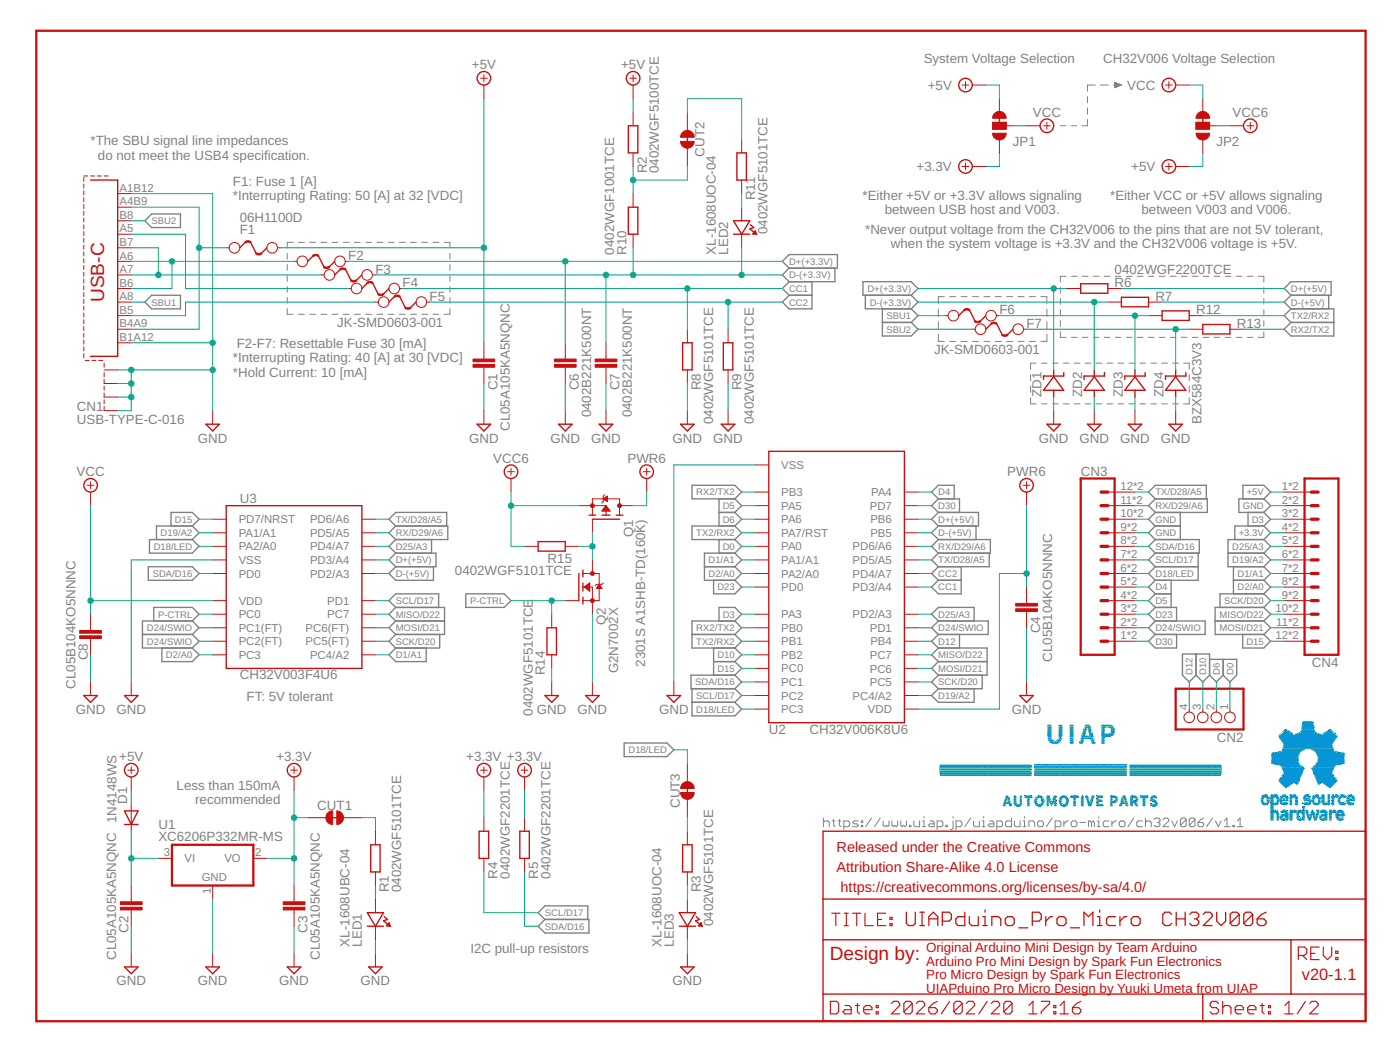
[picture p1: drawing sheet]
<svg xmlns="http://www.w3.org/2000/svg" width="262mm" height="196mm" viewBox="0 0 262 196" stroke-linecap="round" stroke-linejoin="round" font-family="sans-serif">
<defs><g id="words">
<g font-size="3.6" fill="#c90d0c">
<text x="19.5" y="56.5" transform="rotate(-90 19.5 56.5)">USB-C</text>
<text x="155.4" y="179.7">Design by:</text>
</g>
<text font-size="3.1" fill="#c90d0c" x="243.7" y="183.5">v20-1.1</text>
<g font-size="2.7" fill="#c90d0c">
<text x="156.6" y="159.4">Released under the Creative Commons</text>
<text x="156.6" y="163.2">Attribution Share-Alike 4.0 License</text>
<text x="157.4" y="167">https://creativecommons.org/licenses/by-sa/4.0/</text>
</g>
<g font-size="2.5" fill="#808080">
<text x="172.9" y="11.9">System Voltage Selection</text>
<text x="206.6" y="11.9">CH32V006 Voltage Selection</text>
<text x="88.4" y="13">+5V</text>
<text x="116.3" y="13">+5V</text>
<text x="173.7" y="16.8">+5V</text>
<text x="211" y="16.8">VCC</text>
<text x="193.4" y="21.9">VCC</text>
<text x="230.8" y="21.9">VCC6</text>
<text x="17" y="27.2">*The SBU signal line impedances</text>
<text x="18.3" y="29.9">do not meet the USB4 specification.</text>
<text x="131.9" y="29.3" transform="rotate(-90 131.9 29.3)">CUT2</text>
<text x="189.6" y="27.3">JP1</text>
<text x="227.7" y="27.3">JP2</text>
<text x="43.6" y="34.8">F1: Fuse 1 [A]</text>
<text x="121.1" y="32.4" transform="rotate(-90 121.1 32.4)">R2</text>
<text x="123.4" y="32.4" transform="rotate(-90 123.4 32.4)">0402WGF5100TCE</text>
<text x="171.6" y="32">+3.3V</text>
<text x="211.8" y="32">+5V</text>
<text x="43.6" y="37.5">*Interrupting Rating: 50 [A] at 32 [VDC]</text>
<text x="44.9" y="41.6">06H1100D</text>
<text x="141.4" y="37.5" transform="rotate(-90 141.4 37.5)">R11</text>
<text x="161.5" y="37.4">*Either +5V or +3.3V allows signaling</text>
<text x="165.6" y="40">between USB host and V003.</text>
<text x="207.9" y="37.4">*Either VCC or +5V allows signaling</text>
<text x="213.7" y="40">between V003 and V006.</text>
<text x="44.9" y="43.8">F1</text>
<text x="115" y="47.7" transform="rotate(-90 115 47.7)">0402WGF1001TCE</text>
<text x="117.3" y="47.7" transform="rotate(-90 117.3 47.7)">R10</text>
<text x="134" y="47.7" transform="rotate(-90 134 47.7)">XL-1608UOC-04</text>
<text x="136.3" y="47.7" transform="rotate(-90 136.3 47.7)">LED2</text>
<text x="143.7" y="43.8" transform="rotate(-90 143.7 43.8)">0402WGF5101TCE</text>
<text x="162" y="43.7">*Never output voltage from the CH32V006 to the pins that are not 5V tolerant,</text>
<text x="166.8" y="46.4">when the system voltage is +3.3V and the CH32V006 voltage is +5V.</text>
<text x="65.2" y="48.7">F2</text>
<text x="70.3" y="51.2">F3</text>
<text x="75.4" y="53.7">F4</text>
<text x="208.7" y="51.2">0402WGF2200TCE</text>
<text x="208.7" y="53.7">R6</text>
<text x="80.4" y="56.3">F5</text>
<text x="187.1" y="58.8">F6</text>
<text x="216.3" y="56.3">R7</text>
<text x="223.9" y="58.8">R12</text>
<text x="44.3" y="65.2">F2-F7: Resettable Fuse 30 [mA]</text>
<text x="63.1" y="61.1">JK-SMD0603-001</text>
<text x="192.2" y="61.4">F7</text>
<text x="231.5" y="61.4">R13</text>
<text x="43.6" y="67.8">*Interrupting Rating: 40 [A] at 30 [VDC]</text>
<text x="43.6" y="70.5">*Hold Current: 10 [mA]</text>
<text x="174.9" y="66.2">JK-SMD0603-001</text>
<text x="14.4" y="76.9">CN1</text>
<text x="93.1" y="73" transform="rotate(-90 93.1 73)">C1</text>
<text x="108.4" y="73" transform="rotate(-90 108.4 73)">C6</text>
<text x="116" y="73" transform="rotate(-90 116 73)">C7</text>
<text x="131.2" y="73" transform="rotate(-90 131.2 73)">R8</text>
<text x="138.9" y="73" transform="rotate(-90 138.9 73)">R9</text>
<text x="195" y="74.3" transform="rotate(-90 195 74.3)">ZD1</text>
<text x="202.6" y="74.3" transform="rotate(-90 202.6 74.3)">ZD2</text>
<text x="210.2" y="74.3" transform="rotate(-90 210.2 74.3)">ZD3</text>
<text x="217.8" y="74.3" transform="rotate(-90 217.8 74.3)">ZD4</text>
<text x="14.4" y="79.4">USB-TYPE-C-016</text>
<text x="37" y="82.8">GND</text>
<text x="87.8" y="82.8">GND</text>
<text x="95.4" y="80.7" transform="rotate(-90 95.4 80.7)">CL05A105KA5NQNC</text>
<text x="103.1" y="82.8">GND</text>
<text x="110.7" y="78.1" transform="rotate(-90 110.7 78.1)">0402B221K500NT</text>
<text x="110.7" y="82.8">GND</text>
<text x="118.3" y="78.1" transform="rotate(-90 118.3 78.1)">0402B221K500NT</text>
<text x="125.9" y="82.8">GND</text>
<text x="133.5" y="79.4" transform="rotate(-90 133.5 79.4)">0402WGF5101TCE</text>
<text x="133.5" y="82.8">GND</text>
<text x="141.1" y="79.4" transform="rotate(-90 141.1 79.4)">0402WGF5101TCE</text>
<text x="194.5" y="82.8">GND</text>
<text x="202.1" y="82.8">GND</text>
<text x="209.7" y="82.8">GND</text>
<text x="217.3" y="82.8">GND</text>
<text x="224.9" y="79.4" transform="rotate(-90 224.9 79.4)">BZX584C3V3</text>
<text x="14.3" y="89.2">VCC</text>
<text x="92.4" y="86.6">VCC6</text>
<text x="117.5" y="86.6">PWR6</text>
<text x="188.6" y="89.2">PWR6</text>
<text x="202.3" y="89">CN3</text>
<text x="44.9" y="94.1">U3</text>
<text x="118.5" y="100.5" transform="rotate(-90 118.5 100.5)">Q1</text>
<text x="85.2" y="107.6">0402WGF5101TCE</text>
<text x="102.5" y="105.3">R15</text>
<text x="113.5" y="117" transform="rotate(-90 113.5 117)">Q2</text>
<text x="194.7" y="118.5" transform="rotate(-90 194.7 118.5)">C4</text>
<text x="16.4" y="123.6" transform="rotate(-90 16.4 123.6)">C8</text>
<text x="120.8" y="124.8" transform="rotate(-90 120.8 124.8)">2301S A1SHB-TD(160K)</text>
<text x="197" y="123.8" transform="rotate(-90 197 123.8)">CL05B104KO5NNNC</text>
<text x="245.6" y="124.9">CN4</text>
<text x="14.2" y="128.9" transform="rotate(-90 14.2 128.9)">CL05B104KO5NNNC</text>
<text x="44.9" y="127.1">CH32V003F4U6</text>
<text x="46.2" y="131.2">FT: 5V tolerant</text>
<text x="102" y="126.4" transform="rotate(-90 102 126.4)">R14</text>
<text x="115.7" y="126" transform="rotate(-90 115.7 126)">G2N7002X</text>
<text x="14.2" y="133.6">GND</text>
<text x="21.8" y="133.6">GND</text>
<text x="99.7" y="134" transform="rotate(-90 99.7 134)">0402WGF5101TCE</text>
<text x="100.5" y="133.6">GND</text>
<text x="108.1" y="133.6">GND</text>
<text x="123.4" y="133.6">GND</text>
<text x="143.9" y="137.3">U2</text>
<text x="151.6" y="137.3">CH32V006K8U6</text>
<text x="189.4" y="133.6">GND</text>
<text x="22.3" y="142.5">+5V</text>
<text x="51.7" y="142.5">+3.3V</text>
<text x="87.3" y="142.5">+3.3V +3.3V</text>
<text x="227.8" y="138.8">CN2</text>
<text x="33.1" y="147.8">Less than 150mA</text>
<text x="21.8" y="154.1" transform="rotate(-90 21.8 154.1)">1N4148WS</text>
<text x="23.8" y="150.5" transform="rotate(-90 23.8 150.5)">D1</text>
<text x="29.7" y="155.2">U1</text>
<text x="36.5" y="150.5">recommended</text>
<text x="59.4" y="151.6">CUT1</text>
<text x="127.3" y="151.2" transform="rotate(-90 127.3 151.2)">CUT3</text>
<text x="29.7" y="157.5">XC6206P332MR-MS</text>
<text x="72.8" y="167" transform="rotate(-90 72.8 167)">R1</text>
<text x="75.1" y="167" transform="rotate(-90 75.1 167)">0402WGF5101TCE</text>
<text x="93.1" y="164.5" transform="rotate(-90 93.1 164.5)">R4</text>
<text x="95.4" y="164.5" transform="rotate(-90 95.4 164.5)">0402WGF2201TCE</text>
<text x="100.8" y="164.5" transform="rotate(-90 100.8 164.5)">R5</text>
<text x="103" y="164.5" transform="rotate(-90 103 164.5)">0402WGF2201TCE</text>
<text x="131.2" y="167" transform="rotate(-90 131.2 167)">R3</text>
<text x="133.5" y="173.4" transform="rotate(-90 133.5 173.4)">0402WGF5101TCE</text>
<text x="21.8" y="179.7" transform="rotate(-90 21.8 179.7)">CL05A105KA5NQNC</text>
<text x="24.1" y="174.6" transform="rotate(-90 24.1 174.6)">C2</text>
<text x="57.6" y="174.6" transform="rotate(-90 57.6 174.6)">C3</text>
<text x="59.9" y="179.7" transform="rotate(-90 59.9 179.7)">CL05A105KA5NQNC</text>
<text x="65.5" y="177.2" transform="rotate(-90 65.5 177.2)">XL-1608UBC-04</text>
<text x="67.7" y="177.2" transform="rotate(-90 67.7 177.2)">LED1</text>
<text x="88.1" y="178.4">I2C pull-up resistors</text>
<text x="123.9" y="177.2" transform="rotate(-90 123.9 177.2)">XL-1608UOC-04</text>
<text x="126.2" y="177.2" transform="rotate(-90 126.2 177.2)">LED3</text>
<text x="21.8" y="184.4">GND</text>
<text x="37" y="184.4">GND</text>
<text x="52.3" y="184.4">GND</text>
<text x="67.5" y="184.4">GND</text>
<text x="125.9" y="184.4">GND</text>
</g>
<g font-size="2.5" fill="#c90d0c">
<text x="173.4" y="178.2">Original Arduino Mini Design by Team Arduino</text>
<text x="173.4" y="180.7">Arduino Pro Mini Design by Spark Fun Electronics</text>
<text x="173.4" y="183.3">Pro Micro Design by Spark Fun Electronics</text>
<text x="173.4" y="185.8">UIAPduino Pro Micro Design by Yuuki Umeta from UIAP</text>
</g>
<g font-size="2.1" fill="#808080">
<text x="22.4" y="35.9">A1B12</text>
<text x="22.4" y="41">B8</text>
<text x="22.4" y="38.4">A4B9</text>
<text x="22.4" y="46">B7</text>
<text x="22.4" y="43.5">A5</text>
<text x="22.4" y="53.6">B6</text>
<text x="22.4" y="51.1">A7</text>
<text x="22.4" y="48.6">A6</text>
<text x="22.4" y="56.2">A8</text>
<text x="22.4" y="58.7">B5</text>
<text x="22.4" y="61.3">B4A9</text>
<text x="22.4" y="63.8">B1A12</text>
<text x="146.3" y="87.8">VSS</text>
<text x="146.3" y="95.4">PA5</text>
<text x="146.3" y="92.9">PB3</text>
<text x="162.8" y="95.4">PD7</text>
<text x="163.1" y="92.9">PA4</text>
<text x="209.8" y="94.3">11*2</text>
<text x="209.8" y="91.7">12*2</text>
<text x="240" y="91.7">1*2</text>
<text x="240" y="94.3">2*2</text>
<text x="44.7" y="97.9">PD7/NRST</text>
<text x="44.7" y="100.5">PA1/A1</text>
<text x="58" y="100.5">PD5/A5</text>
<text x="58" y="97.9">PD6/A6</text>
<text x="146.3" y="97.9">PA6</text>
<text x="146.3" y="100.5">PA7/RST</text>
<text x="162.9" y="100.5">PB5</text>
<text x="162.9" y="97.9">PB6</text>
<text x="209.8" y="101.9">8*2</text>
<text x="209.8" y="99.4">9*2</text>
<text x="209.8" y="96.8">10*2</text>
<text x="240" y="96.8">3*2</text>
<text x="240" y="99.4">4*2</text>
<text x="240" y="101.9">5*2</text>
<text x="44.7" y="103">PA2/A0</text>
<text x="44.7" y="105.6">VSS</text>
<text x="58" y="105.6">PD3/A4</text>
<text x="58" y="103">PD4/A7</text>
<text x="146.3" y="105.6">PA1/A1</text>
<text x="146.3" y="103">PA0</text>
<text x="159.6" y="105.6">PD5/A5</text>
<text x="159.6" y="103">PD6/A6</text>
<text x="209.8" y="107">6*2</text>
<text x="209.8" y="104.4">7*2</text>
<text x="240" y="104.4">6*2</text>
<text x="240" y="107">7*2</text>
<text x="44.7" y="108.1">PD0</text>
<text x="44.7" y="113.2">VDD</text>
<text x="58" y="108.1">PD2/A3</text>
<text x="61.3" y="113.2">PD1</text>
<text x="146.3" y="108.1">PA2/A0</text>
<text x="146.3" y="110.6">PD0</text>
<text x="159.6" y="110.6">PD3/A4</text>
<text x="159.6" y="108.1">PD4/A7</text>
<text x="209.8" y="112.1">4*2</text>
<text x="209.8" y="109.5">5*2</text>
<text x="240" y="109.5">8*2</text>
<text x="240" y="112.1">9*2</text>
<text x="44.7" y="115.7">PC0</text>
<text x="44.7" y="118.2">PC1(FT)</text>
<text x="57.2" y="118.2">PC6(FT)</text>
<text x="61.3" y="115.7">PC7</text>
<text x="146.3" y="115.7">PA3</text>
<text x="146.3" y="118.2">PB0</text>
<text x="159.6" y="115.7">PD2/A3</text>
<text x="162.8" y="118.2">PD1</text>
<text x="209.8" y="119.7">1*2</text>
<text x="209.8" y="117.1">2*2</text>
<text x="209.8" y="114.6">3*2</text>
<text x="238.8" y="114.6">10*2</text>
<text x="238.8" y="119.7">12*2</text>
<text x="238.9" y="117.1">11*2</text>
<text x="44.7" y="120.8">PC2(FT)</text>
<text x="44.7" y="123.3">PC3</text>
<text x="57.2" y="120.8">PC5(FT)</text>
<text x="58" y="123.3">PC4/A2</text>
<text x="146.3" y="125.9">PC0</text>
<text x="146.3" y="120.8">PB1</text>
<text x="146.3" y="123.3">PB2</text>
<text x="162.8" y="125.9">PC6</text>
<text x="162.8" y="123.3">PC7</text>
<text x="162.9" y="120.8">PB4</text>
<text x="146.3" y="128.4">PC1</text>
<text x="146.3" y="130.9">PC2</text>
<text x="159.6" y="130.9">PC4/A2</text>
<text x="162.8" y="128.4">PC5</text>
<text x="146.3" y="133.5">PC3</text>
<text x="162.5" y="133.5">VDD</text>
<text x="222.3" y="132.9" transform="rotate(-90 222.3 132.9)">4</text>
<text x="224.8" y="132.9" transform="rotate(-90 224.8 132.9)">3</text>
<text x="227.4" y="132.9" transform="rotate(-90 227.4 132.9)">2</text>
<text x="229.9" y="132.9" transform="rotate(-90 229.9 132.9)">1</text>
<text x="30.6" y="160.3">3</text>
<text x="34.5" y="161.4">VI</text>
<text x="42" y="161.4">VO</text>
<text x="47.8" y="160.3">2</text>
<text x="37.8" y="165">GND</text>
<text x="39.5" y="167.3" transform="rotate(-90 39.5 167.3)">1</text>
</g>
<g font-size="1.8" fill="#808080">
<text x="28.4" y="41.9">SBU2</text>
<text x="147.7" y="52.1">D-(+3.3V)</text>
<text x="147.7" y="49.6">D+(+3.3V)</text>
<text x="28.4" y="57.2">SBU1</text>
<text x="147.7" y="54.6">CC1</text>
<text x="147.7" y="57.2">CC2</text>
<text x="162.4" y="54.6">D+(+3.3V)</text>
<text x="162.9" y="57.2">D-(+3.3V)</text>
<text x="166" y="59.7">SBU1</text>
<text x="241.7" y="54.6">D+(+5V)</text>
<text x="241.7" y="57.2">D-(+5V)</text>
<text x="241.7" y="59.7">TX2/RX2</text>
<text x="166" y="62.3">SBU2</text>
<text x="241.7" y="62.3">RX2/TX2</text>
<text x="130.4" y="92.7">RX2/TX2</text>
<text x="135.3" y="95.3">D5</text>
<text x="175.7" y="92.7">D4</text>
<text x="175.7" y="95.3">D30</text>
<text x="216.3" y="92.7">TX/D28/A5</text>
<text x="216.3" y="95.3">RX/D29/A6</text>
<text x="232.7" y="95.3">GND</text>
<text x="233.4" y="92.7">+5V</text>
<text x="30.1" y="100.3">D19/A2</text>
<text x="32.7" y="97.8">D15</text>
<text x="74.1" y="97.8">TX/D28/A5</text>
<text x="74.1" y="100.3">RX/D29/A6</text>
<text x="130.4" y="100.3">TX2/RX2</text>
<text x="135.3" y="97.8">D6</text>
<text x="175.7" y="97.8">D+(+5V)</text>
<text x="175.7" y="100.3">D-(+5V)</text>
<text x="216.3" y="100.3">GND</text>
<text x="216.3" y="97.8">GND</text>
<text x="231.9" y="100.3">+3.3V</text>
<text x="234.4" y="97.8">D3</text>
<text x="28.6" y="108">SDA/D16</text>
<text x="28.8" y="102.9">D18/LED</text>
<text x="74.1" y="102.9">D25/A3</text>
<text x="74.1" y="105.4">D+(+5V)</text>
<text x="74.1" y="108">D-(+5V)</text>
<text x="132.7" y="108">D2/A0</text>
<text x="132.7" y="105.4">D1/A1</text>
<text x="135.3" y="102.9">D0</text>
<text x="175.7" y="105.4">TX/D28/A5</text>
<text x="175.7" y="102.9">RX/D29/A6</text>
<text x="175.7" y="108">CC2</text>
<text x="216.3" y="102.9">SDA/D16</text>
<text x="216.3" y="105.4">SCL/D17</text>
<text x="216.3" y="108">D18/LED</text>
<text x="230.7" y="102.9">D25/A3</text>
<text x="230.7" y="105.4">D19/A2</text>
<text x="231.7" y="108">D1/A1</text>
<text x="74.1" y="113">SCL/D17</text>
<text x="88" y="113">P-CTRL</text>
<text x="134.3" y="110.5">D23</text>
<text x="175.7" y="110.5">CC1</text>
<text x="216.3" y="110.5">D4</text>
<text x="216.3" y="113">D5</text>
<text x="229.2" y="113">SCK/D20</text>
<text x="231.7" y="110.5">D2/A0</text>
<text x="27.5" y="118.1">D24/SWIO</text>
<text x="29.6" y="115.6">P-CTRL</text>
<text x="74.1" y="115.6">MISO/D22</text>
<text x="74.1" y="118.1">MOSI/D21</text>
<text x="130.4" y="118.1">RX2/TX2</text>
<text x="135.3" y="115.6">D3</text>
<text x="175.7" y="115.6">D25/A3</text>
<text x="175.7" y="118.1">D24/SWIO</text>
<text x="216.3" y="115.6">D23</text>
<text x="216.3" y="118.1">D24/SWIO</text>
<text x="228.3" y="115.6">MISO/D22</text>
<text x="228.3" y="118.1">MOSI/D21</text>
<text x="27.5" y="120.7">D24/SWIO</text>
<text x="31.1" y="123.2">D2/A0</text>
<text x="74.1" y="120.7">SCK/D20</text>
<text x="74.1" y="123.2">D1/A1</text>
<text x="130.4" y="120.7">TX2/RX2</text>
<text x="134.3" y="125.7">D15</text>
<text x="134.3" y="123.2">D10</text>
<text x="175.7" y="123.2">MISO/D22</text>
<text x="175.7" y="125.7">MOSI/D21</text>
<text x="175.7" y="120.7">D12</text>
<text x="216.3" y="120.7">D30</text>
<text x="233.4" y="120.7">D15</text>
<text x="130.2" y="128.3">SDA/D16</text>
<text x="130.4" y="130.8">SCL/D17</text>
<text x="175.7" y="128.3">SCK/D20</text>
<text x="175.7" y="130.8">D19/A2</text>
<text x="223.3" y="126.4" transform="rotate(-90 223.3 126.4)">D12</text>
<text x="225.8" y="126.4" transform="rotate(-90 225.8 126.4)">D10</text>
<text x="228.4" y="126.4" transform="rotate(-90 228.4 126.4)">D6</text>
<text x="230.9" y="126.4" transform="rotate(-90 230.9 126.4)">D0</text>
<text x="130.4" y="133.4">D18/LED</text>
<text x="117.7" y="141">D18/LED</text>
<text x="102" y="174">SDA/D16</text>
<text x="102" y="171.4">SCL/D17</text>
</g>
</g></defs>
<g fill="none" stroke="#808080" stroke-width=".19">
<path d="M203.6 18.1v1.1M205.1 15.9h-1.5v1.2M206.1 15.9h1.4M208.5 15.9h1.5M208.7 15.4l1.3 .5-1.3 .5zM208.7 16.4h.1M208.7 16.3h.4M208.7 16.1h.7M208.7 16h1M208.7 15.8h.9M208.7 15.6h.6M208.7 15.5h.3"/>
<path d="M198.5 23.5h1.1M200.6 23.5h1M203.6 22.4v1.1h-1M203.6 20.2v1.2M53.8 47.4v1.1M53.8 49.5v1.1M53.8 51.6v1M53.8 53.6v1.1M53.8 55.7v1.1M53.8 57.8v1h1.1M54.9 45.4h-1.1v1M55.9 45.4h1.1"/>
<path d="M55.9 58.8h1.1M58 45.4h1.1M58 58.8h1.1M60.1 45.4h1.1M60.1 58.8h1.1M62.2 45.4h1.1M62.2 58.8h1.1M64.3 45.4h1.1M64.3 58.8h1.1M66.4 45.4h1.1M66.4 58.8h1.1M68.5 45.4h1.1"/>
<path d="M68.5 58.8h1.1M70.6 45.4h1.1M70.6 58.8h1.1M72.7 45.4h1.1M72.7 58.8h1.1M74.8 45.4h1.1M74.8 58.8h1.1M76.9 45.4h1.1M76.9 58.8h1.1M79 45.4h1.1M79 58.8h1.1M81 45.4h1.1"/>
<path d="M81 58.8h1.1M83.1 45.4h1.1v1M84.2 47.4v1.1M84.2 49.5v1.1M84.2 51.6v1M84.2 53.6v1.1M84.2 55.7v1.1M84.2 57.8v1h-1.1M175.7 57.9v1.3M176.8 55.5h-1.1v1.4M177.8 55.5h1.1M179.9 55.5h1.2"/>
<path d="M182.1 55.5h1.1M184.2 55.5h1.1M186.3 55.5h1.2M188.5 55.5h1.1M190.6 55.5h1.1M192.7 55.5h1.2M194.9 55.5h1.1v1.4M196 57.9v1.3M198.5 53.8v1.1M198.5 55.9v1M198.5 57.9v1.1M199.6 51.7h-1.1v1.1"/>
<path d="M200.6 51.7h1.1M202.6 51.7h1.1M204.7 51.7h1.1M206.8 51.7h1M208.8 51.7h1.1M210.9 51.7h1M212.9 51.7h1.1M215 51.7h1M217 51.7h1.1M219.1 51.7h1.1M221.2 51.7h1M223.2 51.7h1.1"/>
<path d="M225.3 51.7h1M227.3 51.7h1.1M229.4 51.7h1.1M231.5 51.7h1M233.5 51.7h1.1M235.6 51.7h1v1.1M236.6 53.8v1.1M236.6 55.9v1M236.6 57.9v1.1M175.7 60.2v1.4M175.7 62.6v1.3h1.1M177.8 63.9h1.1"/>
<path d="M179.9 63.9h1.2M182.1 63.9h1.1M184.2 63.9h1.1M186.3 63.9h1.2M188.5 63.9h1.1M190.6 63.9h1.1M192.7 63.9h1.2M193 70.1v1.2M193 72.3v1.1M193 74.4v1.2h1M194 68h-1v1.1M195 68h1"/>
<path d="M195 75.6h1M196 62.6v1.3h-1.1M196 60.2v1.4M197 68h1.1M197 75.6h1.1M198.5 60v1.1M198.5 62.1v1h1.1M199.1 68h1M199.1 75.6h1M200.6 63.1h1.1M201.1 68h1.1M201.1 75.6h1.1"/>
<path d="M202.6 63.1h1.1M203.2 68h1M203.2 75.6h1M204.7 63.1h1.1M205.2 68h1.1M205.2 75.6h1.1M206.8 63.1h1M207.3 68h1M207.3 75.6h1M208.8 63.1h1.1M209.3 68h1.1M209.3 75.6h1.1"/>
<path d="M210.9 63.1h1M211.4 68h1M211.4 75.6h1M212.9 63.1h1.1M213.4 68h1.1M213.4 75.6h1.1M215 63.1h1M215.5 68h1M215.5 75.6h1M217 63.1h1.1M217.5 68h1.1M217.5 75.6h1.1"/>
<path d="M219.1 63.1h1.1M219.6 68h1M219.6 75.6h1M221.2 63.1h1M221.6 68h1.1v1.1M222.7 70.1v1.2M222.7 72.3v1.1M222.7 74.4v1.2h-1.1M223.2 63.1h1.1M225.3 63.1h1M227.3 63.1h1.1M229.4 63.1h1.1"/>
<path d="M231.5 63.1h1M233.5 63.1h1.1M236.6 60v1.1M236.6 62.1v1h-1M154.2 153.1v1.6M154.2 153.9l.2-.3h.6l.3 .3v.8M155.8 153.6h.5M156.1 153.4v1.1l.2 .2M156.9 153.6h.5M157.2 153.4v1.1l.2 .2M158 154.7h.8l.3-.2v-.6l-.3-.3h-.8v1.7M160.7 153.6h-.8l-.3 .3 .3 .3h.5l.3 .3-.3 .2h-.8"/>
<path d="M161.3 153.6h.2v.3h-.2zM161.3 154.5h.2v.2h-.2zM163.2 153.1l-1.1 1.6M164.8 153.1l-1.1 1.6M165.4 153.6v.9l.2 .2 .3-.2 .3 .2 .2-.2v-.9M167 153.6v.9l.3 .2 .2-.2 .3 .2 .3-.2v-.9M168.6 153.6v.9l.3 .2 .3-.2 .2 .2 .3-.2v-.9M170.3 154.5h.2v.2h-.2zM171.1 153.6v.9l.2 .2h.9v-1.1M172.7 153.6h.3v1.1M172.7 154.7h.6M173 152.8v.3"/>
<path d="M174.1 153.6h.5l.3 .3v.8h-.8l-.3-.2 .3-.3h.8M175.5 154.7h.8l.2-.2v-.6l-.2-.3h-.8v1.7M177.1 154.5h.3v.2h-.3zM178.4 153.6v1.4l-.2 .3h-.3M178.4 152.8v.3M179 154.7h.8l.3-.2v-.6l-.3-.3h-.8v1.7M181.7 153.1l-1.1 1.6M182.3 153.6v.9l.2 .2h.8v-1.1M183.9 153.6h.3v1.1M183.9 154.7h.5M184.2 152.8v.3M185.3 153.6h.5l.3 .3v.8h-.8l-.3-.2 .3-.3h.8"/>
<path d="M186.6 154.7h.9l.2-.2v-.6l-.2-.3h-.9v1.7M189.4 153.1v1.6h-.9l-.2-.2v-.6l.2-.3h.9M189.9 153.6v.9l.3 .2h.8v-1.1M191.5 153.6h.3v1.1M191.5 154.7h.6M191.8 152.8v.3M192.6 154.7v-1.1h.8l.3 .3v.8M194.5 153.6h.6l.2 .3v.6l-.2 .2h-.6l-.2-.2v-.6zM197 153.1l-1.1 1.6M197.5 154.7h.9l.2-.2v-.6l-.2-.3h-.9v1.7M199.2 153.6v1.1M200 153.6h-.3l-.5 .6"/>
<path d="M200.8 153.6h.6l.2 .3v.6l-.2 .2h-.6l-.2-.2v-.6zM202.2 153.9h1.1M204.4 153.9l-.3-.3h-.3v1.1M204.4 153.9v.8M204.4 153.9l.2-.3 .3 .3v.8M205.5 153.6h.2v1.1M205.5 154.7h.5M205.7 152.8v.3M207.6 153.6h-.8l-.3 .3v.6l.3 .2h.8M208.2 153.6v1.1M209 153.6h-.3l-.5 .6M209.8 153.6h.6l.2 .3v.6l-.2 .2h-.6l-.3-.2v-.6z"/>
<path d="M212.3 153.1l-1.1 1.6M213.9 153.6h-.8l-.3 .3v.6l.3 .2h.8M214.5 153.9l.2-.3h.6l.2 .3v.8M214.5 153.1v1.6M216.1 153.4l.3-.3h.5l.3 .3v.2l-.3 .3M216.6 153.9h.3M216.9 153.9l.3 .3v.3l-.3 .2h-.5l-.3-.2M217.7 153.4l.3-.3h.5l.3 .3v.2l-1.1 1.1h1.1M219.4 153.6l.5 1.1 .6-1.1M222.1 153.4v1.1l-.3 .2h-.5l-.3-.2M222.1 153.4l-.3-.3h-.5l-.3 .3v1.1M222.1 153.4l-1.1 1.1"/>
<path d="M223.7 153.4v1.1l-.2 .2h-.6l-.2-.2M223.7 153.4l-.2-.3h-.6l-.2 .3v1.1M223.7 153.4l-1 1.1M224.3 153.9h.8l.3 .3v.3l-.3 .2h-.5l-.3-.2zM225.4 153.1l-.6 .3-.5 .5M227 153.1l-1.1 1.6M227.6 153.6l.5 1.1 .5-1.1M229.2 154.7h1.1M229.2 153.6l.5-.5v1.6M230.8 154.5h.3v.2h-.3zM231.6 154.7h1.1M231.6 153.6l.6-.5v1.6"/>
</g>
<g fill="none" stroke="#808080" stroke-width=".25">
<path d="M27.1 56.5l1.3-1.2h5.4v2.5h-5.4zM27.1 41.3l1.3-1.3h5.4v2.6h-5.4zM146.5 48.9l1.2-1.3h9.1v2.6h-9.1zM147.7 50.2l-1.2 1.3 1.2 1.2M147.7 55.3h4.3M147.7 52.7l-1.2 1.3 1.2 1.3M152 52.7v5.1h-4.3l-1.2-1.3 1.2-1.2M156.3 50.2v2.5h-8.6M161.6 52.7h9l1.3 1.3-1.3 1.3h-9zM162 55.3v2.5h8.6M165.2 57.8v5.1h5.4l1.3-1.3-1.3-1.3M170.6 55.3l1.3 1.2-1.3 1.3"/>
<path d="M170.6 57.8l1.3 1.3-1.3 1.2M240.4 54l1.3-1.3h7.5v2.6h-7.5zM241.7 55.3l-1.3 1.2 1.3 1.3M241.7 57.8l-1.3 1.3 1.3 1.2M241.7 57.8h8v5.1h-8l-1.3-1.3 1.3-1.3M248.8 55.3v2.5M165.2 60.3h5.4M241.7 60.3h8M32 98.4v-2.5h4l1.3 1.3-1.3 1.2M36 98.4h-6.7v2.6M36 98.4l1.3 1.3-1.3 1.3M74.1 98.4h9.7v2.6h-9.7"/>
<path d="M74.1 98.4l-1.3-1.2 1.3-1.3h9.5v2.5M74.1 98.4l-1.3 1.3 1.3 1.3M129.6 90.8h8l1.3 1.3-1.3 1.3h-8zM134.6 95.9h3M134.6 93.4v5M137.6 98.4h-8v2.6h8M137.6 93.4l1.3 1.2-1.3 1.3M137.6 98.4l1.3 1.3-1.3 1.3M137.6 95.9l1.3 1.3-1.3 1.2M175.7 95.9h7.5v2.5h-7.5M175.7 93.4h3.9v2.5M175.7 93.4l-1.3-1.3 1.3-1.3h2.9v2.6"/>
<path d="M175.7 95.9l-1.3 1.3 1.3 1.2M175.7 98.4l-1.3 1.3 1.3 1.3M175.7 93.4l-1.3 1.2 1.3 1.3M182.7 98.4v2.6M216.3 98.4l-1.3 1.3 1.3 1.3M216.3 98.4h4.7M216.3 93.4h9.7v2.5h-9.7M216.3 95.9l-1.3 1.3 1.3 1.2M216.3 93.4l-1.3-1.3 1.3-1.3h9.5v2.6M216.3 93.4l-1.3 1.2 1.3 1.3M221 95.9v5.1M232.7 93.4v-2.6h3.9l1.3 1.3-1.3 1.3"/>
<path d="M233.7 95.9v2.5M236.6 98.4h-5.4v2.6M236.6 93.4l1.3 1.2-1.3 1.3M236.6 93.4h-4.7v2.5h4.7M236.6 98.4l1.3 1.3-1.3 1.3M236.6 95.9l1.3 1.3-1.3 1.2M26.7 118.7h9.3M27.8 106.1h8.2l1.3 1.2-1.3 1.3h-8.2zM28 101h8l1.3 1.3-1.3 1.2h-8zM28.8 116.2v-2.5h7.2l1.3 1.3-1.3 1.2M36 116.2h-9.3v5.1h9.3M36 116.2l1.3 1.3-1.3 1.2"/>
<path d="M36 118.7l1.3 1.3-1.3 1.3M74.1 113.7h9.1v5h-9.1M74.1 113.7l-1.3-1.3 1.3-1.3h8v2.6M74.1 118.7l-1.3 1.3 1.3 1.3M74.1 116.2h9.1M74.1 113.7l-1.3 1.3 1.3 1.2M74.1 116.2l-1.3 1.3 1.3 1.2M74.1 103.5h7.5v2.6h-7.5M74.1 101l-1.3 1.3 1.3 1.2M74.1 106.1l-1.3 1.2 1.3 1.3h7.1v-2.5M74.1 103.5l-1.3 1.3 1.3 1.3M80.8 101v2.5"/>
<path d="M82.3 118.7v2.6h-8.2M87.2 111.1h7.2l1.3 1.3-1.3 1.3h-7.2zM129.6 118.7h8M131.9 106.1h5.7M133.6 108.6v2.5h4l1.3-1.2-1.3-1.3M134.6 116.2v-2.5h3l1.3 1.3-1.3 1.2M134.6 101v2.5M137.6 116.2h-8v5.1h8M137.6 103.5h-5.7v5.1h5.7M137.6 106.1l1.3 1.2-1.3 1.3M137.6 103.5l1.3 1.3-1.3 1.3M137.6 116.2l1.3 1.3-1.3 1.2"/>
<path d="M137.6 118.7l1.3 1.3-1.3 1.3M137.6 101l1.3 1.3-1.3 1.2M175.7 101h9.7v2.5h-9.7M175.7 116.2l-1.3-1.2 1.3-1.3h6.7v2.5M175.7 116.2h9.3v2.5h-9.3M175.7 103.5l-1.3 1.3 1.3 1.3M175.7 108.6h4.3M175.7 101l-1.3 1.3 1.3 1.2M175.7 106.1l-1.3 1.2 1.3 1.3M175.7 116.2l-1.3 1.3 1.3 1.2M175.7 118.7l-1.3 1.3 1.3 1.3M179.6 118.7v2.6"/>
<path d="M180 106.1v5h-4.3l-1.3-1.2 1.3-1.3M185.2 103.5v2.6h-9.5M216.3 101h8.2v2.5h-8.2M216.3 116.2l-1.3 1.3 1.3 1.2M216.3 113.7h4v2.5M216.3 111.1h3M216.3 116.2h9.3v2.5h-9.3M216.3 118.7l-1.3 1.3 1.3 1.3h4v-2.6M216.3 106.1h8M216.3 101l-1.3 1.3 1.3 1.2M216.3 103.5l-1.3 1.3 1.3 1.3M216.3 106.1l-1.3 1.2 1.3 1.3"/>
<path d="M216.3 108.6l-1.3 1.3 1.3 1.2M216.3 111.1l-1.3 1.3 1.3 1.3M216.3 113.7l-1.3 1.3 1.3 1.2M219.3 108.6v5.1M224.3 103.5v5.1h-8M227.5 116.2h9.1M229.9 103.5h6.7M230.9 108.6h5.7M230.9 106.1v5M232.7 118.7v2.6h3.9l1.3-1.3-1.3-1.3M236.6 101h-6.7v5.1h6.7M236.6 111.1l1.3 1.3-1.3 1.3"/>
<path d="M236.6 113.7h-9.1v5h9.1M236.6 111.1h-8.2v2.6M236.6 113.7l1.3 1.3-1.3 1.2M236.6 116.2l1.3 1.3-1.3 1.2M236.6 101l1.3 1.3-1.3 1.2M236.6 103.5l1.3 1.3-1.3 1.3M236.6 108.6l1.3 1.3-1.3 1.2M236.6 106.1l1.3 1.2-1.3 1.3M30.3 121.3v2.5h5.7l1.3-1.2-1.3-1.3M74.1 121.3l-1.3 1.3 1.3 1.2h5.7v-2.5M116.9 139.1h8l1.3 1.2-1.3 1.3h-8zM129.6 131.4h8"/>
<path d="M129.6 128.9v5.1h8l1.3-1.3-1.3-1.3M133.6 123.8h4M133.6 121.3v5.1M137.6 126.4h-8.2v2.5h8.2M137.6 126.4l1.3 1.2-1.3 1.3M137.6 128.9l1.3 1.3-1.3 1.2M137.6 123.8l1.3 1.3-1.3 1.3M137.6 121.3l1.3 1.3-1.3 1.2M175.7 126.4l-1.3 1.2 1.3 1.3M175.7 121.3h9.1v5.1h-9.1M175.7 121.3l-1.3 1.3 1.3 1.2M175.7 123.8h9.1"/>
<path d="M175.7 123.8l-1.3 1.3 1.3 1.3M175.7 128.9l-1.3 1.3 1.3 1.2h6.7v-2.5M183.9 126.4v2.5h-8.2M223.9 126.4l1.3 1.2 1.3-1.2M223.9 126.4l-1.2 1.2-1.3-1.2v-4h5.1v4M223.9 122.4v4M226.5 123.4h5v3l-1.2 1.2-1.3-1.2M226.5 126.4l1.2 1.2 1.3-1.2M229 123.4v3M100.8 173.4l1.2-1.3h8.3v2.5h-8.3zM102 172.1l-1.2-1.3 1.2-1.3h8v2.6"/>
</g>
<g fill="none" stroke="#c90d0c" stroke-width=".23">
<path d="M169.7 170.7v2.1l.4 .4h.9l.4-.4v-2.1M172.2 170.7h.9M172.2 173.2h.9M172.6 170.7v2.5M173.9 172h1.7M173.9 173.2v-1.6l.9-.9 .8 .9v1.6M176.4 172.4h1.3l.4-.4v-.9l-.4-.4h-1.3v2.5M180.6 170.7v2.5h-1.2l-.4-.4v-.8l.4-.4h1.2M181.5 171.6v1.2l.4 .4h1.3v-1.6M184 173.2h.8M184 171.6h.4v1.6M184.4 170.3v.4"/>
<path d="M185.7 173.2v-1.6h1.2l.5 .4v1.2M188.2 172l.4-.4h.9l.4 .4v.8l-.4 .4h-.9l-.4-.4zM190.7 173.7h1.7M193.3 172.4h1.2l.4-.4v-.9l-.4-.4h-1.2v2.5M195.8 171.6v1.6M197 171.6h-.4l-.8 .8M197.9 172l.4-.4h.9l.4 .4v.8l-.4 .4h-.9l-.4-.4zM200.4 173.7h1.7M202.9 173.2v-2.5l.9 .9 .8-.9v2.5M205.5 173.2h.8M205.5 171.6h.4v1.6M205.9 170.3v.4"/>
<path d="M208.8 171.6h-1.2l-.4 .4v.8l.4 .4h1.2M209.7 171.6v1.6M210.9 171.6h-.4l-.8 .8M212.2 171.6h.8l.5 .4v.8l-.5 .4h-.8l-.4-.4v-.8zM219.4 171.1l-.5-.4h-.8l-.4 .4v1.7l.4 .4h.8l.5-.4M220.2 170.7v2.5M220.2 172h1.7M221.9 170.7v2.5M222.7 171.1l.5-.4h.8l.4 .4v.5l-.4 .4M223.6 172h.4M224 172l.4 .4v.4l-.4 .4h-.8l-.5-.4M225.3 171.1l.4-.4h.8l.4 .4v.5l-1.6 1.6h1.6"/>
<path d="M227.8 170.7v1.7l.8 .8 .9-.8v-1.7M232 171.1l-.4-.4h-.9l-.4 .4v1.7M232 171.1v1.7l-.4 .4h-.9l-.4-.4M232 171.1l-1.7 1.7M234.5 171.1l-.4-.4h-.8l-.4 .4v1.7M234.5 171.1v1.7l-.4 .4h-.8l-.4-.4M234.5 171.1l-1.6 1.7M235.4 172h1.2l.4 .4v.4l-.4 .4h-.8l-.4-.4zM237 170.7l-.8 .4-.8 .9"/>
</g>
<path d="M6.8 5.8h248.9v185.3h-248.9zM202.3 89.6h6.4v33h-6.4zM244.2 89.6h6.4v33h-6.4zM220.1 128.9h12.7v7.6h-12.7zM32.2 158.1h15.2v7.6h-15.2z" fill="none" stroke="#c90d0c" stroke-width=".42"/>
<g fill="none" stroke="#c90d0c" stroke-width=".61">
<path d="M206.1 99.7h1.3M206.1 97.2h1.3M206.1 94.6h1.3M206.1 92.1h1.3M245.5 99.7h1.3M245.5 97.2h1.3M245.5 94.6h1.3M245.5 92.1h1.3M206.1 115h1.3M206.1 117.5h1.3M206.1 109.9h1.3M206.1 112.4h1.3"/>
<path d="M206.1 107.3h1.3M206.1 104.8h1.3M206.1 102.3h1.3M245.5 115h1.3M245.5 117.5h1.3M245.5 109.9h1.3M245.5 112.4h1.3M245.5 107.3h1.3M245.5 104.8h1.3M245.5 102.3h1.3M206.1 120h1.3M245.5 120h1.3"/>
</g>
<g fill="none" stroke="#c90d0c" stroke-width=".19">
<path d="M90 14.6h1.2M90.6 14v1.3M90.6 15.9v2.6M117.9 14.6h1.3M118.5 14v1.3M118.5 15.9v2.6M180.1 15.9h1.3M180.8 15.3v1.3M182 15.9h2.6M187.1 18.5v2.5M218.2 15.9h1.3M218.8 15.3v1.3"/>
<path d="M220.1 15.9h2.6M225.2 18.5v2.5M15.7 33.2v.8M15.7 34.5v.7M15.7 35.7v.8M15.7 37v.8M15.7 38.3v.7M15.7 39.5v.8M15.7 32.9h.7M17 32.9h.7M18.2 32.9h.8M19.5 32.9h.8"/>
<path d="M22 38.8h2.6M22 36.2h2.6M118.5 21v2.5M118.5 28.6v2.6M118.5 36.2v2.6M128.7 21v3.4M128.7 27.7v3.5M138.9 26.1v2.5M138.9 33.7v2.5M138.9 38.8v2.5M180.1 31.2h1.3M180.8 30.5v1.3"/>
<path d="M182 31.2h2.6M185.8 22.9h2.6v1.3h-2.6zM187.1 26.1v2.5M188.4 23.5h1.3M192.2 23.5h2.5M195.4 23.5h1.2M196 22.9v1.3M218.2 31.2h1.3M218.8 30.5v1.3M220.1 31.2h2.6M223.9 22.9h2.6v1.3h-2.6zM225.2 26.1v2.5"/>
<path d="M226.5 23.5h1.2M230.3 23.5h2.5M233.4 23.5h1.3M234.1 22.9v1.3M15.7 40.8v.8M15.7 42.1v.7M15.7 43.3v.8M15.7 44.6v.8M15.7 45.9v.7M15.7 47.1v.8M15.7 48.4v.8M15.7 49.7v.7"/>
<path d="M15.7 50.9v.8M15.7 52.2v.8M15.7 53.5v.8M15.7 54.8v.7M15.7 56v.8M15.7 57.3v.8M15.7 58.6v.7M15.7 59.8v.8M22 46.4h2.6M22 48.9h2.6M22 51.5h2.6M22 54h2.6"/>
<path d="M22 56.5h2.6M22 59.1h2.6M22 43.8h2.6M22 41.3h2.6M42.4 46.4h.5M51.9 46.4h.6M55.1 48.9h.5M60.1 51.5h.6M64.6 48.9h.6M65.2 54h.6M69.7 51.5h.6M70.3 56.5h.5"/>
<path d="M74.8 54h.6M79.9 56.5h.5M118.5 43.8v2.6M138.9 43.8v2.6M177 59.1h.5M186.5 59.1h.6M199.8 54h2.5M207.4 54h2.6M207.4 56.5h2.6M215 56.5h2.6M215 59.1h2.6M222.7 59.1h2.5"/>
<path d="M15.7 61.1v.8M15.7 62.4v.7M15.7 63.6v.8M15.7 64.9v.8M15.7 66.2v.8M15.9 67.5h.8M17.2 67.5h.8M18.5 67.5h.7M19.5 68v.7M19.5 69.7v.8M19.5 71v.8h2.5M19.5 72.3v.7"/>
<path d="M19.5 73.6v.7h2.5M19.5 74.8v.8M19.5 76.1v.8h2.5M19.5 69.2h2.5M22 61.6h2.6M22 64.2h2.6M39.8 76.9v2.5M90.6 64.2v3M90.6 68.7v3.1M90.6 76.9v2.5M105.8 64.2v3M105.8 68.7v3.1"/>
<path d="M105.8 76.9v2.5M113.5 64.2v3M113.5 68.7v3.1M113.5 76.9v2.5M128.7 61.6v2.6M128.7 69.2v2.6M128.7 76.9v2.5M136.3 61.6v2.6M136.3 69.2v2.6M136.3 76.9v2.5M182 61.6h.6M191.6 61.6h.6"/>
<path d="M197.3 76.9v2.5M204.9 76.9v2.5M212.5 76.9v2.5M220.1 76.9v2.5M222.7 61.6h2.5M230.3 61.6h2.5M16.3 90.8h1.3M17 90.2v1.3M17 92.1v2.5M39.8 99.7h2.6M39.8 97.2h2.6M67.8 99.7h2.5"/>
<path d="M67.8 97.2h2.5M95 88.3h1.3M95.7 87.7v1.2M95.7 89.6v2.5M108.4 94.6l5.1 .1M110.9 96.4v-3h5.1v3M110.9 97.2v2.5M112.7 95.6h1.5M112.8 95.5h1.3M112.9 95.4h1.1M112.9 93.4l.8-.5v1zM113 95.2h.9"/>
<path d="M113 93.3h.7M113.1 93.5h.6M113.1 95.1h.7M113.2 95h.5M113.2 92.6l-.3 .3v1l-.2 .2M113.2 93.2h.5M113.2 93.6h.5M113.3 94.9h.3M113.3 94.8h.3M113.4 93.1h.3M113.4 93.7h.3M113.5 94.6v1.8"/>
<path d="M113.5 94.6l.7 1.1h-1.5zM113.6 93h.1M113.6 93.8h.1M116 94.6h2.5M120.4 88.3h1.3M121.1 87.7v1.2M121.1 89.6v2.5M141.4 99.7h2.5M141.4 97.2h2.5M141.4 94.6h2.5M141.4 92.1h2.5M141.4 87h2.5"/>
<path d="M169.3 99.7h2.6M169.3 97.2h2.6M169.3 94.6h2.6M169.3 92.1h2.6M191.6 90.8h1.2M192.2 90.2v1.3M192.2 92.1v2.5M207.4 99.7h5.1M207.4 97.2h5.1M207.4 94.6h5.1M207.4 92.1h5.1M240.4 99.7h5.1"/>
<path d="M240.4 97.2h5.1M240.4 94.6h5.1M240.4 92.1h5.1M17 115v3M17 119.5v3.1M39.8 117.5h2.6M39.8 115h2.6M39.8 112.4h2.6M39.8 107.3h2.6M39.8 104.8h2.6M39.8 102.3h2.6M67.8 117.5h2.5"/>
<path d="M67.8 115h2.5M67.8 112.4h2.5M67.8 107.3h2.5M67.8 104.8h2.5M67.8 102.3h2.5M98.2 102.3h2.6M103.3 115v2.5M105.8 112.4h2.6M105.8 102.3h2.6M109.1 107.3h3.1v5.1h-3.1M109.1 109.9h1.8v5.1M109.4 109.9l1-.8v1.5z"/>
<path d="M109.5 110h.9M109.6 109.7h.8M109.7 110.1h.7M109.7 109.6h.7M109.9 110.2h.5M109.9 109.5h.5M110 110.3h.4M110.1 109.4h.3M110.2 110.4h.2M110.2 109.2h.2M110.3 110.6h.1M110.4 109.1h.1"/>
<path d="M110.9 104.8v2.5M111.7 110.1h1M111.8 110h.8M111.9 109.9h.6M112 109.7h.4M112 109.6h.4M112.1 109.5h.2M112.2 109.4l.5 .7h-1zM112.2 109.4h.1M112.9 109.1l-.2 .3h-1l-.3 .2M141.4 117.5h2.5M141.4 115h2.5"/>
<path d="M141.4 109.9h2.5M141.4 107.3h2.5M141.4 104.8h2.5M141.4 102.3h2.5M169.3 117.5h2.6M169.3 115h2.6M169.3 109.9h2.6M169.3 107.3h2.6M169.3 104.8h2.6M169.3 102.3h2.6M192.2 109.9v3M192.2 114.4v3.1"/>
<path d="M207.4 117.5h5.1M207.4 115h5.1M207.4 112.4h5.1M207.4 109.9h5.1M207.4 107.3h5.1M207.4 104.8h5.1M207.4 102.3h5.1M240.4 117.5h5.1M240.4 115h5.1M240.4 112.4h5.1M240.4 109.9h5.1M240.4 107.3h5.1"/>
<path d="M240.4 104.8h5.1M240.4 102.3h5.1M17 127.6v2.6M24.6 127.6v2.6M39.8 120h2.6M39.8 122.6h2.6M67.8 120h2.5M67.8 122.6h2.5M103.3 122.6v2.5M103.3 127.6v2.6M110.9 127.6v2.6M126.2 127.6v2.6"/>
<path d="M141.4 120h2.5M141.4 132.7h2.5M141.4 125.1h2.5M141.4 127.6h2.5M141.4 130.2h2.5M141.4 122.6h2.5M169.3 120h2.6M169.3 132.7h2.6M169.3 125.1h2.6M169.3 127.6h2.6M169.3 130.2h2.6M169.3 122.6h2.6"/>
<path d="M192.2 127.6v2.6M207.4 120h5.1M222.7 132.7v.6M225.2 132.7v.6M227.7 132.7v.6M230.3 132.7v.6M240.4 120h5.1M23.9 144.1h1.3M24.6 143.5v1.3M24.6 145.4v2.6M24.6 150.5v5.1M54.4 144.1h1.3"/>
<path d="M55.1 143.5v1.3M55.1 145.4v2.6M57.6 153h3.4M64.3 153h3.5M70.3 155.6v2.5M90 144.1h1.2M90.6 143.5v1.3M90.6 145.4v2.6M90.6 153v2.6M97.6 144.1h1.2M98.2 143.5v1.3M98.2 145.4v2.6"/>
<path d="M98.2 153v2.6M128.7 142.9v3.4M128.7 149.6v3.4M128.7 155.6v2.5M24.6 165.7v3.1M24.6 170.3v3.1M24.6 178.4v2.6M29.7 160.7h2.5M39.8 165.7v2.6M39.8 178.4v2.6M47.4 160.7h2.6M55.1 165.7v3.1"/>
<path d="M55.1 170.3v3.1M55.1 178.4v2.6M70.3 163.2v2.5M70.3 168.3v2.5M70.3 173.4v2.5M70.3 178.4v2.6M90.6 160.7v2.5M98.2 160.7v2.5M128.7 163.2v2.5M128.7 168.3v2.5M128.7 173.4v2.5M128.7 178.4v2.6"/>
<circle cx="43.9" cy="46.4" r=".99"/>
<circle cx="50.9" cy="46.4" r=".99"/>
<circle cx="56.6" cy="48.9" r=".99"/>
<circle cx="61.7" cy="51.5" r=".99"/>
<circle cx="63.6" cy="48.9" r=".99"/>
<circle cx="66.8" cy="54" r=".99"/>
<circle cx="68.7" cy="51.5" r=".99"/>
<circle cx="71.8" cy="56.5" r=".99"/>
<circle cx="73.8" cy="54" r=".99"/>
<circle cx="78.9" cy="56.5" r=".99"/>
<circle cx="178.5" cy="59.1" r=".99"/>
<circle cx="185.5" cy="59.1" r=".99"/>
<circle cx="183.6" cy="61.6" r=".99"/>
<circle cx="190.6" cy="61.6" r=".99"/>
<circle cx="222.7" cy="134.3" r=".99"/>
<circle cx="225.2" cy="134.3" r=".99"/>
<circle cx="227.7" cy="134.3" r=".99"/>
<circle cx="230.3" cy="134.3" r=".99"/>
</g>
<g fill="#c90d0c" stroke="#c90d0c" stroke-width=".19">
<path d="M186.3 21.2a1.26 1.26 0 0 1 1.3-.2 1.26 1.26 0 0 1 .8 1.1h-2.6l.1-.4z" fill-rule="evenodd"/>
<path d="M185.8 24.9h2.6a1.27 1.27 0 0 1-1.3 1.3 1.27 1.27 0 0 1-1.3-1.3z" fill-rule="evenodd"/>
<path d="M45.8 45.3l.1-.1a.87 .87 0 0 1 1.1 .1l-.2 .2-.3-.2-.5 .2z" fill-rule="evenodd"/>
<path d="M48 47.3l.3 .2 .6-.2 .1 .2-.1 .1a.87 .87 0 0 1-1-.1z" fill-rule="evenodd"/>
<path d="M58.6 47.7a.87 .87 0 0 1 1.1 .1l-.2 .2-.3-.1-.5 .1-.2-.2z" fill-rule="evenodd"/>
<path d="M60.7 49.8l.3 .2 .6-.2 .1 .2-.1 .1a.87 .87 0 0 1-1-.1z" fill-rule="evenodd"/>
<path d="M63.6 50.4l.1-.1a.87 .87 0 0 1 1.1 .1l-.2 .1-.3-.1-.5 .1z" fill-rule="evenodd"/>
<path d="M65.8 52.4l.3 .1 .6-.1 .1 .2-.1 .1a.87 .87 0 0 1-1.1-.1z" fill-rule="evenodd"/>
<path d="M68.7 52.9l.1-.1a.87 .87 0 0 1 1 .1l-.1 .2-.3-.2-.6 .2z" fill-rule="evenodd"/>
<path d="M70.9 54.9l.3 .2 .5-.2 .2 .2-.1 .1a.87 .87 0 0 1-1.1-.1z" fill-rule="evenodd"/>
<path d="M73.8 55.4h.1a.87 .87 0 0 1 1 0l-.1 .2-.4-.1-.5 .1z" fill-rule="evenodd"/>
<path d="M75.9 57.5l.4 .1 .5-.1 .2 .2-.4 .1h-.5l-.3-.1z" fill-rule="evenodd"/>
<path d="M61 153h1.3v1.3a1.23 1.23 0 0 1-1.3-1.3z" fill-rule="evenodd"/>
<path d="M61.4 152.1l.5-.3h.4v1.2h-1.3l.1-.4z" fill-rule="evenodd"/>
<path d="M63.1 151.8a1.27 1.27 0 0 1 1.2 1.2 1.27 1.27 0 0 1-1.2 1.3z" fill-rule="evenodd"/>
<path d="M128.7 26.5h1.3a1.26 1.26 0 0 1-1.3 1.2z" fill-rule="evenodd"/>
<path d="M127.4 26.5h1.3v1.2a1.26 1.26 0 0 1-1.3-1.2z" fill-rule="evenodd"/>
<path d="M127.6 25a1.28 1.28 0 0 1 1.5-.5 1.28 1.28 0 0 1 .9 1.2h-2.6z" fill-rule="evenodd"/>
<path d="M128.7 148.3h1.3a1.23 1.23 0 0 1-1.3 1.3z" fill-rule="evenodd"/>
<path d="M127.4 148.3h1.3v1.3a1.23 1.23 0 0 1-1.3-1.3z" fill-rule="evenodd"/>
<path d="M127.8 146.6a1.27 1.27 0 0 1 1.4-.2 1.27 1.27 0 0 1 .8 1.2h-2.6l.1-.5z" fill-rule="evenodd"/>
<path d="M224.3 21.2a1.26 1.26 0 0 1 1.4-.2 1.26 1.26 0 0 1 .8 1.1h-2.6l.1-.4z" fill-rule="evenodd"/>
<path d="M223.9 24.9h2.6a1.27 1.27 0 0 1-1.3 1.3 1.27 1.27 0 0 1-1.3-1.3z" fill-rule="evenodd"/>
<path d="M180.4 58l.1-.1a.87 .87 0 0 1 1.1 .1l-.2 .2a.71 .71 0 0 0-.8 0z" fill-rule="evenodd"/>
<path d="M182.6 60a.71 .71 0 0 0 .9 0l.1 .2-.1 .1-.5 .1-.5-.1v-.1z" fill-rule="evenodd"/>
<path d="M185.5 60.5l.1-.1a.87 .87 0 0 1 1.1 .1l-.2 .2a.71 .71 0 0 0-.8 0z" fill-rule="evenodd"/>
<path d="M187.7 62.5a.71 .71 0 0 0 .9 0l.1 .2-.1 .1-.5 .1-.5-.1-.1-.1z" fill-rule="evenodd"/>
<circle cx="110.9" cy="112.4" r=".36"/>
<circle cx="110.9" cy="107.3" r=".36"/>
<circle cx="110.9" cy="94.6" r=".36"/>
<circle cx="116" cy="94.6" r=".36"/>
</g>
<g fill="none" stroke="#c90d0c" stroke-width=".25">
<path d="M17 33.7h5v33h-5M117.6 23.5h1.8v5.1h-1.8zM117.6 38.8h1.8v5h-1.8zM128.7 25.3v1.8M138 28.6h1.7v5.1h-1.7zM187.1 21v2.5M225.2 21v2.5M45.9 45.4l-1 1M46.9 45.4l1 2M50 46.4l-1 1M58.6 47.9l-1 1M59.6 47.9l1 2"/>
<path d="M62.7 48.9l-1 1M63.7 50.4l-1 1.1M64.7 50.4l1 2.1M67.8 51.5l-1.1 1M68.8 53l-1 1M69.8 53l1 2M72.8 54l-1 1M73.8 55.5l-1 1M74.8 55.5l1.1 2.1M77.9 56.5l-1 1.1M137.3 41.3h3.1l-1.5 2.5zM137.3 43.8h3.1"/>
<path d="M140.5 42.1l.6 .5-.7 .2 1.2 1M141.4 43.2l.2 .6h-.7zM141.4 43.5l-.2 .3M180.5 58.1l-1 1M181.5 58.1l1 2M184.6 59.1l-1 1M202.3 53.1h5.1v1.8h-5.1zM210 55.6h5v1.8h-5zM217.6 58.2h5.1v1.8h-5.1zM38.5 79.4h2.6l-1.3 1.3zM89.3 79.4h2.6l-1.3 1.3zM104.6 79.4h2.5l-1.3 1.3z"/>
<path d="M112.2 79.4h2.5l-1.2 1.3zM127.4 79.4h2.6l-1.3 1.3zM127.8 64.2h1.8v5h-1.8zM135 79.4h2.6l-1.3 1.3zM135.4 64.2h1.8v5h-1.8zM185.6 60.6l-1 1M186.6 60.6l1 2M189.7 61.6l-1.1 1M196 79.4h2.5l-1.2 1.3zM197.3 70.5l1.9 2.5h-3.8zM197.3 69.2v1.3M197.3 73v1.3"/>
<path d="M199.2 69.7v.7h-3.8v.6M203.6 79.4h2.5l-1.2 1.3zM204.9 70.5l1.9 2.5h-3.8zM204.9 69.2v1.3M204.9 73v1.3M206.8 69.7v.7h-3.8v.6M211.2 79.4h2.6l-1.3 1.3zM212.5 70.5l1.9 2.5h-3.8zM212.5 69.2v1.3M212.5 73v1.3M214.4 69.7v.7h-3.8v.6M218.8 79.4h2.6l-1.3 1.3z"/>
<path d="M220.1 70.5l1.9 2.5h-3.8zM220.1 69.2v1.3M220.1 73v1.3M222 69.7v.7h-3.8v.6M225.2 60.7h5.1v1.8h-5.1zM42.4 94.6h25.4v30.5h-25.4zM110.3 96.4h1.2M110.9 97.2h5.1M112.7 96.4h1.5M115.4 96.4h1.2M143.9 84.5h25.4v50.8h-25.4zM100.8 101.4h5v1.7h-5z"/>
<path d="M102.4 117.5h1.8v5.1h-1.8zM108.4 107.3v5.1M109.1 106.7v1.3M109.1 109.1v1.5M109.1 111.8v1.3M15.7 130.2h2.5l-1.2 1.2zM23.3 130.2h2.5l-1.2 1.2zM102 130.2h2.6l-1.3 1.2zM109.6 130.2h2.6l-1.3 1.2zM124.9 130.2h2.5l-1.2 1.2zM190.9 130.2h2.6l-1.3 1.2zM23.3 151.8h2.5l-1.2 2.5z"/>
<path d="M23.3 154.3h2.5M61.7 153h1.7M69.4 158.1h1.8v5.1h-1.8zM89.7 155.6h1.8v5.1h-1.8zM97.3 155.6h1.8v5.1h-1.8zM127.8 158.1h1.8v5.1h-1.8zM128.7 147.2v1.8M154.1 155.6h101.6v35.5h-101.6zM68.8 170.8h3l-1.5 2.6zM68.8 173.4h3M71.9 171.6l.7 .5-.8 .2 1.3 1.1M72.9 172.7l.2 .7-.7-.1z"/>
<path d="M72.9 173l-.3 .3M127.2 170.8h3l-1.5 2.6zM127.2 173.4h3M130.3 171.6l.7 .5-.8 .2 1.3 1.1M131.3 172.7l.2 .7-.7-.1zM131.3 173l-.3 .3M154.1 175.9h101.6M154.1 168.3h101.6M241.7 175.9v10.2M23.3 181h2.5l-1.2 1.2zM38.5 181h2.6l-1.3 1.2zM53.8 181h2.5l-1.2 1.2z"/>
<path d="M69 181h2.5l-1.2 1.2zM127.4 181h2.6l-1.3 1.2zM154.1 186.1h101.6M225.2 186.1v5"/>
<circle cx="90.6" cy="14.6" r="1.27"/>
<circle cx="118.5" cy="14.6" r="1.27"/>
<circle cx="180.8" cy="15.9" r="1.27"/>
<circle cx="218.8" cy="15.9" r="1.27"/>
<circle cx="180.8" cy="31.2" r="1.27"/>
<circle cx="196" cy="23.5" r="1.27"/>
<circle cx="218.8" cy="31.2" r="1.27"/>
<circle cx="234.1" cy="23.5" r="1.27"/>
<circle cx="17" cy="90.8" r="1.27"/>
<circle cx="95.7" cy="88.3" r="1.27"/>
<circle cx="121.1" cy="88.3" r="1.27"/>
<circle cx="192.2" cy="90.8" r="1.27"/>
<circle cx="24.6" cy="144.1" r="1.27"/>
<circle cx="55.1" cy="144.1" r="1.27"/>
<circle cx="90.6" cy="144.1" r="1.27"/>
<circle cx="98.2" cy="144.1" r="1.27"/>
</g>
<g fill="#c90d0c" stroke="#c90d0c" stroke-width=".19">
<path d="M185.8 22.9h2.6v1.3h-2.6z"/>
<path d="M22.5 169.8h4.1v.5h-4.1z"/>
<path d="M22.5 168.8h4.1v.5h-4.1z"/>
<path d="M53 169.8h4.1v.5h-4.1z"/>
<path d="M53 168.8h4.1v.5h-4.1z"/>
<path d="M190.2 113.9h4v.5h-4z"/>
<path d="M190.2 112.9h4v.5h-4z"/>
<path d="M103.8 68.2h4.1v.5h-4.1z"/>
<path d="M103.8 67.2h4.1v.5h-4.1z"/>
<path d="M111.4 68.2h4.1v.5h-4.1z"/>
<path d="M111.4 67.2h4.1v.5h-4.1z"/>
<path d="M88.6 68.2h4v.5h-4z"/>
<path d="M88.6 67.2h4v.5h-4z"/>
<path d="M223.9 22.9h2.6v1.3h-2.6z"/>
<path d="M14.9 119h4.1v.5h-4.1z"/>
<path d="M14.9 118h4.1v.5h-4.1z"/>
</g>
<g fill="none" stroke="#c90d0c" stroke-width=".21">
<path d="M155.7 170.9h1.6M156.5 170.9v2.3M158.1 170.9h.7M158.1 173.2h.7M158.5 170.9v2.3M159.6 170.9h1.6M160.4 170.9v2.3M161.9 170.9v2.3h1.6M164.3 172.1h.8M165.8 170.9h-1.5v2.3h1.5M166.6 172.9h.4v.3h-.4zM166.6 171.7h.4v.4h-.4z"/>
<path d="M243.1 178.8h1.1l.4-.4v-.7l-.4-.5h-1.1v2.4M243.9 178.8l.7 .8M245.4 178.4h.8M247 177.2h-1.6v2.4h1.6M247.8 177.2v1.6l.7 .8 .8-.8v-1.6M250.1 179.2h.4v.4h-.4zM250.1 178h.4v.4h-.4zM155.5 187.4h1.1l.4 .4v1.6l-.4 .4h-1.1zM158.2 188.2h.8l.4 .4v1.2h-1.2l-.4-.4 .4-.4h1.2M160.1 188.2h.8M160.5 187.8v1.6l.4 .4M161.7 189h1.6v-.4l-.4-.4h-.8l-.4 .4v.8l.4 .4h.8"/>
<path d="M164 189.4h.4v.4h-.4zM164 188.2h.4v.4h-.4zM166.9 187.8l.4-.4h.8l.3 .4v.4l-1.5 1.6h1.5M170.8 187.8v1.6l-.4 .4h-.8l-.4-.4M170.8 187.8l-.4-.4h-.8l-.4 .4v1.6M170.8 187.8l-1.6 1.6M171.6 187.8l.4-.4h.7l.4 .4v.4l-1.5 1.6h1.5M173.9 188.6h1.2l.4 .4v.4l-.4 .4h-.8l-.4-.4zM175.5 187.4l-.8 .4-.8 .8M177.8 187.4l-1.6 2.4M180.1 187.8v1.6l-.4 .4h-.7l-.4-.4M180.1 187.8l-.4-.4h-.7l-.4 .4v1.6"/>
<path d="M180.1 187.8l-1.5 1.6M180.9 187.8l.4-.4h.8l.4 .4v.4l-1.6 1.6h1.6M184.8 187.4l-1.5 2.4M185.6 187.8l.4-.4h.8l.4 .4v.4l-1.6 1.6h1.6M189.5 187.8v1.6l-.4 .4h-.8l-.4-.4M189.5 187.8l-.4-.4h-.8l-.4 .4v1.6M189.5 187.8l-1.6 1.6M192.6 189.8h1.6M192.6 188.2l.8-.8v2.4M194.9 187.4h1.6v.4l-1.6 1.6v.4M197.3 189.4h.4v.4h-.4zM197.3 188.2h.4v.4h-.4z"/>
<path d="M198.5 189.8h1.5M198.5 188.2l.7-.8v2.4M200.8 188.6h1.2l.4 .4v.4l-.4 .4h-.8l-.4-.4zM202.4 187.4l-.8 .4-.8 .8M228.1 187.8l-.4-.4h-.8l-.3 .4v.4l.3 .4h.8l.4 .4v.4l-.4 .4h-.8l-.3-.4M228.9 188.6l.4-.4h.8l.4 .4v1.2M228.9 187.4v2.4M231.2 189h1.6v-.4l-.4-.4h-.8l-.4 .4v.8l.4 .4h.8M233.6 189h1.5v-.4l-.3-.4h-.8l-.4 .4v.8l.4 .4h.8M235.9 188.2h.8M236.3 187.8v1.6l.4 .4M237.5 189.4h.4v.4h-.4z"/>
<path d="M237.5 188.2h.4v.4h-.4zM240.5 189.8h1.6M240.5 188.2l.8-.8v2.4M244.4 187.4l-1.5 2.4M245.2 187.8l.4-.4h.8l.4 .4v.4l-1.6 1.6h1.6"/>
</g>
<g fill="none" stroke="#0dab76" stroke-width=".19">
<path d="M90.6 18.5v45.7M118.5 18.5v2.5M184.6 15.9h2.5v2.6M222.7 15.9h2.5v2.6M24.6 36.2h15.2v40.7M24.6 38.8h12.7v22.8h-12.7M118.5 31.2v5M128.7 21v-2.5h10.2v7.6M128.7 31.2v2.5h-10.2M138.9 36.2v2.6M187.1 28.6v2.6h-2.5M189.7 23.5h2.5"/>
<path d="M225.2 28.6v2.6h-2.5M227.7 23.5h2.6M24.6 51.5h35.5M24.6 56.5h2.5M24.6 48.9h30.5M24.6 43.8h10.1v10.2h30.5M24.6 46.4h5.1v5.1M24.6 41.3h2.5M32.2 48.9v5.1h-7.6M37.3 46.4h5.1M52.5 46.4h38.1M65.2 48.9h81.3"/>
<path d="M70.3 51.5h76.2M70.3 56.5h-35.6v2.6h-10.1M75.4 54h71.1M80.4 56.5h66.1M105.8 48.9v15.3M113.5 51.5v12.7M118.5 46.4v5.1M128.7 54v7.6M136.3 56.5v5.1M138.9 46.4v5.1M171.9 56.5h35.5M171.9 54h27.9"/>
<path d="M171.9 59.1h5.1M187.1 59.1h27.9M197.3 54v15.2M204.9 56.5v12.7M210 54h30.4M212.5 59.1v10.1M217.6 56.5h22.8M225.2 59.1h15.2M22 69.2h17.8M22 71.8h2.6M22 74.3h2.6M24.6 69.2v7.7h-2.6"/>
<path d="M24.6 64.2h15.2M90.6 71.8v5.1M105.8 71.8v5.1M113.5 71.8v5.1M128.7 71.8v5.1M136.3 71.8v5.1M171.9 61.6h10.1M192.2 61.6h30.5M197.3 74.3v2.6M204.9 74.3v2.6M212.5 74.3v2.6M220.1 61.6v7.6"/>
<path d="M220.1 74.3v2.6M232.8 61.6h7.6M17 94.6v20.4M37.3 99.7h2.5M37.3 97.2h2.5M70.3 99.7h2.5M70.3 97.2h2.5M95.7 94.6h12.7M95.7 92.1v10.2h2.5M110.9 99.7v5.1M121.1 92.1v2.5h-2.6M138.9 99.7h2.5"/>
<path d="M138.9 94.6h2.5M138.9 97.2h2.5M138.9 92.1h2.5M141.4 87h-15.2v40.6M171.9 99.7h2.5M171.9 94.6h2.5M171.9 97.2h2.5M171.9 92.1h2.5M192.2 94.6v15.3M212.5 99.7h2.5M212.5 94.6h2.5M212.5 97.2h2.5"/>
<path d="M212.5 92.1h2.5M237.9 99.7h2.5M237.9 94.6h2.5M237.9 97.2h2.5M237.9 92.1h2.5M17 112.4h22.8M37.3 115h2.5M37.3 117.5h2.5M37.3 102.3h2.5M37.3 107.3h2.5M39.8 104.8h-15.2v22.8M70.3 104.8h2.5"/>
<path d="M70.3 112.4h2.5M70.3 115h2.5M70.3 117.5h2.5M70.3 102.3h2.5M70.3 107.3h2.5M95.7 112.4h10.1M103.3 112.4v2.6M108.4 102.3h2.5M110.9 115v12.6M138.9 104.8h2.5M138.9 115h2.5M138.9 117.5h2.5"/>
<path d="M138.9 102.3h2.5M138.9 109.9h2.5M138.9 107.3h2.5M171.9 104.8h2.5M171.9 115h2.5M171.9 117.5h2.5M171.9 102.3h2.5M171.9 109.9h2.5M171.9 107.3h2.5M192.2 117.5v10.1M192.2 107.3h-5.1v25.4h-15.2M212.5 104.8h2.5"/>
<path d="M212.5 112.4h2.5M212.5 115h2.5M212.5 117.5h2.5M212.5 102.3h2.5M212.5 109.9h2.5M212.5 107.3h2.5M237.9 104.8h2.5M237.9 112.4h2.5M237.9 115h2.5M237.9 117.5h2.5M237.9 102.3h2.5M237.9 109.9h2.5"/>
<path d="M237.9 107.3h2.5M17 122.6v5M37.3 120h2.5M37.3 122.6h2.5M70.3 120h2.5M70.3 122.6h2.5M103.3 125.1v2.5M138.9 127.6h2.5M138.9 120h2.5M138.9 122.6h2.5M138.9 125.1h2.5M138.9 130.2h2.5"/>
<path d="M138.9 132.7h2.5M171.9 127.6h2.5M171.9 120h2.5M171.9 122.6h2.5M171.9 125.1h2.5M171.9 130.2h2.5M212.5 120h2.5M222.7 127.6v5.1M225.2 127.6v5.1M227.7 127.6v5.1M230.3 127.6v5.1M237.9 120h2.5"/>
<path d="M24.6 148v2.5M24.6 155.6v10.1M55.1 148v17.7M55.1 153h2.5M67.8 153h2.5v2.6M90.6 148v5M98.2 148v5M126.2 140.3h2.5v2.6M128.7 153v2.6M24.6 173.4v5M24.6 160.7h5.1M39.8 168.3v10.1"/>
<path d="M50 160.7h5.1M55.1 173.4v5M70.3 165.7v2.6M70.3 175.9v2.5M90.6 163.2v7.6h10.2M98.2 163.2v10.2h2.6M128.7 165.7v2.6M128.7 175.9v2.5"/>
</g>
<g fill="#0dab76" stroke="#0dab76" stroke-width=".19">
<circle cx="39.8" cy="64.2" r=".51"/>
<circle cx="39.8" cy="69.2" r=".51"/>
<circle cx="24.6" cy="74.3" r=".51"/>
<circle cx="24.6" cy="71.8" r=".51"/>
<circle cx="24.6" cy="69.2" r=".51"/>
<circle cx="138.9" cy="51.5" r=".51"/>
<circle cx="113.5" cy="51.5" r=".51"/>
<circle cx="118.5" cy="51.5" r=".51"/>
<circle cx="204.9" cy="56.5" r=".51"/>
<circle cx="105.8" cy="48.9" r=".51"/>
<circle cx="197.3" cy="54" r=".51"/>
<circle cx="128.7" cy="54" r=".51"/>
<circle cx="136.3" cy="56.5" r=".51"/>
<circle cx="90.6" cy="46.4" r=".51"/>
<circle cx="24.6" cy="160.7" r=".51"/>
<circle cx="32.2" cy="48.9" r=".51"/>
<circle cx="29.7" cy="51.5" r=".51"/>
<circle cx="37.3" cy="46.4" r=".51"/>
<circle cx="17" cy="112.4" r=".51"/>
<circle cx="55.1" cy="160.7" r=".51"/>
<circle cx="55.1" cy="153" r=".51"/>
<circle cx="118.5" cy="33.7" r=".51"/>
<circle cx="103.3" cy="112.4" r=".51"/>
<circle cx="95.7" cy="94.6" r=".51"/>
<circle cx="192.2" cy="107.3" r=".51"/>
<circle cx="110.9" cy="102.3" r=".51"/>
<circle cx="212.5" cy="59.1" r=".51"/>
<circle cx="220.1" cy="61.6" r=".51"/>
</g>
<g fill="#0696d7" stroke="#0696d7" stroke-width=".19">
<path d="M240.2 153.5h.3z"/>
<path d="M243.2 153.5h.3z"/>
<path d="M247.5 153.5h.3z"/>
<path d="M250.8 153.5h.3z"/>
<path d="M238 153.4l.3 .1z"/>
<path d="M239.1 153.4l.3 .1z"/>
<path d="M240 153.4l.6 .1z"/>
<path d="M240.8 153.4l.3 .1z"/>
<path d="M241.5 153.4l.4 .1z"/>
<path d="M243.1 153.4l.5 .1z"/>
<path d="M243.9 153.4l.3 .1z"/>
<path d="M245 153.4l.3 .1z"/>
<path d="M246.1 153.4l.3 .1z"/>
<path d="M247.4 153.4l.6 .1z"/>
<path d="M248.1 153.4l.4 .1z"/>
<path d="M248.9 153.4l.3 .1z"/>
<path d="M250.6 153.4l.7 .1z"/>
<path d="M238 153.4h.3z"/>
<path d="M239.1 153.4h.3z"/>
<path d="M239.9 153.4h.8z"/>
<path d="M240.8 153.4h.3z"/>
<path d="M241.5 153.4h.4z"/>
<path d="M243.1 153.4h.7z"/>
<path d="M243.9 153.4h.3z"/>
<path d="M245 153.4h.3z"/>
<path d="M246 153.4h.5z"/>
<path d="M247.3 153.4h.8z"/>
<path d="M248.1 153.4h.4z"/>
<path d="M248.9 153.4h.3z"/>
<path d="M250.5 153.4h.9z"/>
<path d="M238 153.3l.3 .1z"/>
<path d="M239.1 153.3l.3 .1z"/>
<path d="M239.9 153.3l1.2 .1z"/>
<path d="M241.5 153.3l.4 .1z"/>
<path d="M243 153.3l.8 .1z"/>
<path d="M243.9 153.3l.3 .1z"/>
<path d="M245 153.3l.4 .1z"/>
<path d="M246 153.3l.5 .1z"/>
<path d="M247.2 153.3l1.3 .1z"/>
<path d="M248.9 153.3l.3 .1z"/>
<path d="M250.4 153.3l1.1 .1z"/>
<path d="M238 153.3h.3z"/>
<path d="M239.1 153.3h.3z"/>
<path d="M239.8 153.3h1.3z"/>
<path d="M241.5 153.3h.4z"/>
<path d="M242.9 153.3h1.3z"/>
<path d="M244.9 153.3h.5z"/>
<path d="M246 153.3h.5z"/>
<path d="M247.2 153.3h1.3z"/>
<path d="M248.9 153.3h.3z"/>
<path d="M250.4 153.3h1.1z"/>
<path d="M238 153.2l.3 .1z"/>
<path d="M239.1 153.2l.3 .1z"/>
<path d="M239.8 153.2l1.3 .1z"/>
<path d="M241.5 153.2l.4 .1z"/>
<path d="M242.9 153.2l1.3 .1z"/>
<path d="M244.9 153.2l.5 .1z"/>
<path d="M246 153.2l.5 .1z"/>
<path d="M247.1 153.2l1.4 .1z"/>
<path d="M248.9 153.2l.3 .1z"/>
<path d="M250.3 153.2l1.3 .1z"/>
<path d="M238 153.2h.3z"/>
<path d="M239.1 153.2h.3z"/>
<path d="M239.7 153.2h1.4z"/>
<path d="M241.5 153.2h.4z"/>
<path d="M242.9 153.2h1.3z"/>
<path d="M244.9 153.2h.5z"/>
<path d="M246 153.2h.5z"/>
<path d="M247.1 153.2h1.4z"/>
<path d="M248.9 153.2h.3z"/>
<path d="M250.3 153.2h1.3z"/>
<path d="M238 153.1l.3 .1z"/>
<path d="M239.1 153.1l.3 .1z"/>
<path d="M239.7 153.1l.5 .1z"/>
<path d="M240.6 153.1l.5 .1z"/>
<path d="M241.5 153.1l.4 .1z"/>
<path d="M242.9 153.1l1.3 .1z"/>
<path d="M244.9 153.1l.5 .1z"/>
<path d="M246 153.1l.5 .1z"/>
<path d="M247.1 153.1l.5 .1z"/>
<path d="M248 153.1l.5 .1z"/>
<path d="M248.9 153.1l.3 .1z"/>
<path d="M250.3 153.1l.5 .1z"/>
<path d="M251.1 153.1l.4 .1z"/>
<path d="M238 153.1h.3z"/>
<path d="M239.1 153.1h.3z"/>
<path d="M239.7 153.1h.4z"/>
<path d="M240.7 153.1h.4z"/>
<path d="M241.5 153.1h.4z"/>
<path d="M242.8 153.1h.5z"/>
<path d="M243.7 153.1h.5z"/>
<path d="M244.9 153.1h.5z"/>
<path d="M246 153.1h.5z"/>
<path d="M247.1 153.1h.4z"/>
<path d="M248.1 153.1h.4z"/>
<path d="M248.9 153.1h.3z"/>
<path d="M250.2 153.1h.5z"/>
<path d="M251.2 153.1h.3z"/>
<path d="M238 153l.3 .1z"/>
<path d="M239.1 153l.3 .1z"/>
<path d="M239.7 153l.4 .1z"/>
<path d="M240.7 153l.4 .1z"/>
<path d="M241.5 153l.4 .1z"/>
<path d="M242.8 153l.5 .1z"/>
<path d="M243.8 153l.4 .1z"/>
<path d="M244.9 153l.6 .1z"/>
<path d="M246 153l.5 .1z"/>
<path d="M247.1 153l.3 .1z"/>
<path d="M248.1 153l.4 .1z"/>
<path d="M248.9 153l.3 .1z"/>
<path d="M250.2 153l.4 .1z"/>
<path d="M251.3 153l.1 .1z"/>
<path d="M238 153h.3z"/>
<path d="M239.1 153h.3z"/>
<path d="M239.6 153h.4z"/>
<path d="M240.8 153h.3z"/>
<path d="M241.5 153h.4z"/>
<path d="M242.8 153h.4z"/>
<path d="M243.8 153h.4z"/>
<path d="M244.8 153h.7z"/>
<path d="M245.9 153h.7z"/>
<path d="M247 153h.4z"/>
<path d="M248.1 153h.4z"/>
<path d="M248.9 153h.3z"/>
<path d="M250.2 153h.3z"/>
<path d="M238 152.9l.3 .1z"/>
<path d="M239.1 152.9l.3 .1z"/>
<path d="M239.6 152.9l.4 .1z"/>
<path d="M240.8 152.9l.3 .1z"/>
<path d="M241.5 152.9l.4 .1z"/>
<path d="M242.8 152.9l.4 .1z"/>
<path d="M243.8 152.9l.4 .1z"/>
<path d="M244.8 152.9l.7 .1z"/>
<path d="M245.9 152.9l.7 .1z"/>
<path d="M247 152.9l.4 .1z"/>
<path d="M248.1 152.9l.4 .1z"/>
<path d="M248.9 152.9l.3 .1z"/>
<path d="M250.1 152.9l.5 .1z"/>
<path d="M238 152.9h.3z"/>
<path d="M239.1 152.9h.3z"/>
<path d="M239.7 152.9h.3z"/>
<path d="M240.8 152.9h.3z"/>
<path d="M241.5 152.9h.4z"/>
<path d="M242.8 152.9h.3z"/>
<path d="M243.8 152.9h.4z"/>
<path d="M244.8 152.9h.3z"/>
<path d="M245.2 152.9h.3z"/>
<path d="M245.9 152.9h.4z"/>
<path d="M246.3 152.9h.3z"/>
<path d="M247.1 152.9h.3z"/>
<path d="M248.1 152.9h.4z"/>
<path d="M248.9 152.9h.3z"/>
<path d="M250.2 152.9h.3z"/>
<path d="M238 152.8h.3z"/>
<path d="M239.1 152.8h.3z"/>
<path d="M239.7 152.8h.4z"/>
<path d="M240.8 152.8h.3z"/>
<path d="M241.5 152.8h.4z"/>
<path d="M242.8 152.8h.3z"/>
<path d="M243.9 152.8h.3z"/>
<path d="M244.8 152.8h.3z"/>
<path d="M245.2 152.8h.3z"/>
<path d="M245.9 152.8h.4z"/>
<path d="M246.3 152.8h.3z"/>
<path d="M247.1 152.8h.3z"/>
<path d="M248.1 152.8h.4z"/>
<path d="M248.9 152.8h.3z"/>
<path d="M250.2 152.8h.3z"/>
<path d="M245.9 152.8h.3z"/>
<path d="M246.3 152.8h.4z"/>
<path d="M238 152.7l.3 .1z"/>
<path d="M239.1 152.7l.3 .1z"/>
<path d="M239.7 152.7l.5 .1z"/>
<path d="M240.8 152.7l.3 .1z"/>
<path d="M241.5 152.7l.4 .1z"/>
<path d="M242.8 152.7l.3 .1z"/>
<path d="M243.9 152.7l.3 .1z"/>
<path d="M244.8 152.7l.3 .1z"/>
<path d="M245.2 152.7l.3 .1z"/>
<path d="M245.9 152.7l.3 .1z"/>
<path d="M246.3 152.7l.4 .1z"/>
<path d="M247.1 152.7l.4 .1z"/>
<path d="M248.1 152.7l.4 .1z"/>
<path d="M248.9 152.7l.3 .1z"/>
<path d="M250.2 152.7l.3 .1z"/>
<path d="M238 152.7h.3z"/>
<path d="M239.1 152.7h.3z"/>
<path d="M239.8 152.7h1.3z"/>
<path d="M241.5 152.7h.4z"/>
<path d="M242.8 152.7h.3z"/>
<path d="M243.9 152.7h.3z"/>
<path d="M244.7 152.7h.4z"/>
<path d="M245.2 152.7h.4z"/>
<path d="M245.9 152.7h.3z"/>
<path d="M246.4 152.7h.3z"/>
<path d="M247.1 152.7h1.4z"/>
<path d="M248.9 152.7h.3z"/>
<path d="M250.1 152.7h1.5z"/>
<path d="M238 152.6l.3 .1z"/>
<path d="M239.1 152.6l.3 .1z"/>
<path d="M239.8 152.6l1.3 .1z"/>
<path d="M241.5 152.6l.4 .1z"/>
<path d="M242.8 152.6l.3 .1z"/>
<path d="M243.9 152.6l.3 .1z"/>
<path d="M244.7 152.6l.4 .1z"/>
<path d="M245.3 152.6l.3 .1z"/>
<path d="M245.9 152.6l.2 .1z"/>
<path d="M246.4 152.6l.3 .1z"/>
<path d="M247.1 152.6l1.4 .1z"/>
<path d="M248.9 152.6l.3 .1z"/>
<path d="M250.1 152.6l1.5 .1z"/>
<path d="M238 152.5l.3 .1z"/>
<path d="M239.1 152.5l.3 .1z"/>
<path d="M239.8 152.5l1.3 .1z"/>
<path d="M241.5 152.5l.4 .1z"/>
<path d="M242.8 152.5l.3 .1z"/>
<path d="M243.9 152.5l.3 .1z"/>
<path d="M244.7 152.5l.4 .1z"/>
<path d="M245.3 152.5l.3 .1z"/>
<path d="M245.9 152.5l.2 .1z"/>
<path d="M246.4 152.5l.3 .1z"/>
<path d="M247.2 152.5l1.3 .1z"/>
<path d="M248.9 152.5l.3 .1z"/>
<path d="M250.1 152.5l1.5 .1z"/>
<path d="M238 152.5h.3z"/>
<path d="M239.1 152.5h.3z"/>
<path d="M239.9 152.5h1.2z"/>
<path d="M241.5 152.5h.4z"/>
<path d="M242.8 152.5h.3z"/>
<path d="M243.9 152.5h.3z"/>
<path d="M244.7 152.5h.3z"/>
<path d="M245.3 152.5h.3z"/>
<path d="M245.8 152.5h.3z"/>
<path d="M246.4 152.5h.3z"/>
<path d="M247.2 152.5h1.3z"/>
<path d="M248.9 152.5h.3z"/>
<path d="M250.1 152.5h1.5z"/>
<path d="M246.4 152.5h.4z"/>
<path d="M247.3 152.5h1.2z"/>
<path d="M238 152.4h.3z"/>
<path d="M239.1 152.4h.3z"/>
<path d="M240.1 152.4h1z"/>
<path d="M241.5 152.4h.4z"/>
<path d="M242.8 152.4h.3z"/>
<path d="M243.9 152.4h.3z"/>
<path d="M244.7 152.4h.3z"/>
<path d="M245.3 152.4h.3z"/>
<path d="M245.8 152.4h.3z"/>
<path d="M246.4 152.4h.4z"/>
<path d="M247.5 152.4h1z"/>
<path d="M248.9 152.4h.3z"/>
<path d="M250.1 152.4h1.5z"/>
<path d="M240.8 152.4h.3z"/>
<path d="M245.7 152.4h.4z"/>
<path d="M248.1 152.4h.4z"/>
<path d="M250.2 152.4h.3z"/>
<path d="M251.3 152.4h.3z"/>
<path d="M238 152.3h.3z"/>
<path d="M239.1 152.3h.3z"/>
<path d="M240.8 152.3h.3z"/>
<path d="M241.5 152.3h.4z"/>
<path d="M242.8 152.3h.3z"/>
<path d="M243.9 152.3h.3z"/>
<path d="M244.6 152.3h.4z"/>
<path d="M245.4 152.3h.3z"/>
<path d="M245.7 152.3h.3z"/>
<path d="M246.5 152.3h.3z"/>
<path d="M248.1 152.3h.4z"/>
<path d="M248.9 152.3h.4z"/>
<path d="M250.2 152.3h.3z"/>
<path d="M251.3 152.3h.3z"/>
<path d="M243.8 152.3h.4z"/>
<path d="M251.2 152.3h.5z"/>
<path d="M238 152.2l.4 .1z"/>
<path d="M239 152.2l.4 .1z"/>
<path d="M240.8 152.2l.3 .1z"/>
<path d="M241.5 152.2l.4 .1z"/>
<path d="M242.8 152.2l.4 .1z"/>
<path d="M243.8 152.2l.4 .1z"/>
<path d="M244.6 152.2l.4 .1z"/>
<path d="M245.4 152.2l.7 .1z"/>
<path d="M246.5 152.2l.3 .1z"/>
<path d="M248.1 152.2l.4 .1z"/>
<path d="M248.9 152.2l.4 .1z"/>
<path d="M250.2 152.2l.3 .1z"/>
<path d="M251.2 152.2l.5 .1z"/>
<path d="M238 152.1l.4 .1z"/>
<path d="M239 152.1l.4 .1z"/>
<path d="M240.8 152.1l.3 .1z"/>
<path d="M241.5 152.1l.4 .1z"/>
<path d="M242.8 152.1l.4 .1z"/>
<path d="M243.8 152.1l.4 .1z"/>
<path d="M244.6 152.1l.3 .1z"/>
<path d="M245.4 152.1l.6 .1z"/>
<path d="M246.4 152.1l.5 .1z"/>
<path d="M248.1 152.1l.4 .1z"/>
<path d="M248.9 152.1l.4 .1z"/>
<path d="M250.2 152.1l.3 .1z"/>
<path d="M251.2 152.1l.4 .1z"/>
<path d="M238 152.1h.4z"/>
<path d="M238.9 152.1h.5z"/>
<path d="M240.8 152.1h.3z"/>
<path d="M241.5 152.1h.5z"/>
<path d="M242.8 152.1h.5z"/>
<path d="M243.8 152.1h.4z"/>
<path d="M244.6 152.1h.3z"/>
<path d="M245.4 152.1h.6z"/>
<path d="M246.5 152.1h.3z"/>
<path d="M248.1 152.1h.4z"/>
<path d="M248.9 152.1h.4z"/>
<path d="M250.2 152.1h.4z"/>
<path d="M251.2 152.1h.4z"/>
<path d="M238 152l.5 .1z"/>
<path d="M238.9 152l.5 .1z"/>
<path d="M240 152l.1 .1z"/>
<path d="M240.7 152l.4 .1z"/>
<path d="M241.5 152l.5 .1z"/>
<path d="M242.4 152l.1 .1z"/>
<path d="M242.8 152l.5 .1z"/>
<path d="M243.7 152l.5 .1z"/>
<path d="M244.6 152l.3 .1z"/>
<path d="M245.4 152l.6 .1z"/>
<path d="M246.5 152l.3 .1z"/>
<path d="M247.3 152l.2 .1z"/>
<path d="M248.1 152l.4 .1z"/>
<path d="M248.9 152l.5 .1z"/>
<path d="M249.8 152l.1 .1z"/>
<path d="M250.2 152l.4 .1z"/>
<path d="M251.1 152l.5 .1z"/>
<path d="M238 152h.6z"/>
<path d="M238.8 152h.5z"/>
<path d="M239.9 152h.3z"/>
<path d="M240.7 152h.4z"/>
<path d="M241.5 152h.7z"/>
<path d="M242.3 152h.2z"/>
<path d="M242.8 152h.6z"/>
<path d="M243.6 152h.6z"/>
<path d="M244.5 152h.4z"/>
<path d="M245.5 152h.5z"/>
<path d="M246.5 152h.4z"/>
<path d="M247.3 152h.2z"/>
<path d="M248 152h.5z"/>
<path d="M248.9 152h.7z"/>
<path d="M249.7 152h.2z"/>
<path d="M250.3 152h.4z"/>
<path d="M251 152h.5z"/>
<path d="M238 152h1.3z"/>
<path d="M239.8 152h1.3z"/>
<path d="M241.5 152h1.1z"/>
<path d="M242.9 152h1.3z"/>
<path d="M246.6 152h.3z"/>
<path d="M247.2 152h1.2z"/>
<path d="M248.9 152h1.1z"/>
<path d="M250.3 152h1.2z"/>
<path d="M238 151.9h1.3z"/>
<path d="M239.8 151.9h1.3z"/>
<path d="M241.5 151.9h1.1z"/>
<path d="M242.9 151.9h1.3z"/>
<path d="M244.5 151.9h.4z"/>
<path d="M245.5 151.9h.5z"/>
<path d="M246.6 151.9h.3z"/>
<path d="M247.2 151.9h1.2z"/>
<path d="M248.9 151.9h1.1z"/>
<path d="M250.3 151.9h1.2z"/>
<path d="M238 151.8l1.3 .1z"/>
<path d="M239.8 151.8l1.2 .1z"/>
<path d="M241.5 151.8l1.2 .1z"/>
<path d="M242.9 151.8l1.3 .1z"/>
<path d="M244.5 151.8l.4 .1z"/>
<path d="M245.6 151.8l.3 .1z"/>
<path d="M246.5 151.8l.5 .1z"/>
<path d="M247.2 151.8l1.2 .1z"/>
<path d="M248.9 151.8l1.2 .1z"/>
<path d="M250.4 151.8l1 .1z"/>
<path d="M238 151.8h.3z"/>
<path d="M238.4 151.8h.8z"/>
<path d="M239.9 151.8h1.1z"/>
<path d="M241.5 151.8h.4z"/>
<path d="M241.9 151.8h.8z"/>
<path d="M243 151.8h.8z"/>
<path d="M243.9 151.8h.3z"/>
<path d="M244.5 151.8h.4z"/>
<path d="M245.6 151.8h.3z"/>
<path d="M246.5 151.8h.5z"/>
<path d="M247.2 151.8h1.1z"/>
<path d="M248.9 151.8h.3z"/>
<path d="M249.3 151.8h.8z"/>
<path d="M250.4 151.8h1z"/>
<path d="M238 151.7l.3 .1z"/>
<path d="M238.4 151.7l.8 .1z"/>
<path d="M239.9 151.7l1 .1z"/>
<path d="M241.5 151.7l.4 .1z"/>
<path d="M242 151.7l.7 .1z"/>
<path d="M243 151.7l.8 .1z"/>
<path d="M243.9 151.7l.3 .1z"/>
<path d="M244.5 151.7l.3 .1z"/>
<path d="M245.6 151.7l.3 .1z"/>
<path d="M246.6 151.7l.4 .1z"/>
<path d="M247.3 151.7l1 .1z"/>
<path d="M248.9 151.7l.3 .1z"/>
<path d="M249.3 151.7l.8 .1z"/>
<path d="M250.5 151.7l.8 .1z"/>
<path d="M238 151.7h.3z"/>
<path d="M238.5 151.7h.6z"/>
<path d="M240 151.7h.8z"/>
<path d="M241.5 151.7h.4z"/>
<path d="M242.1 151.7h.5z"/>
<path d="M243.1 151.7h.5z"/>
<path d="M243.9 151.7h.3z"/>
<path d="M244.4 151.7h.4z"/>
<path d="M245.6 151.7h.3z"/>
<path d="M246.6 151.7h.4z"/>
<path d="M247.4 151.7h.8z"/>
<path d="M248.9 151.7h.3z"/>
<path d="M249.4 151.7h.6z"/>
<path d="M250.5 151.7h.7z"/>
<path d="M238 151.6l.3 .1z"/>
<path d="M238.6 151.6l.3 .1z"/>
<path d="M240.2 151.6l.5 .1z"/>
<path d="M241.6 151.6l.3 .1z"/>
<path d="M242.2 151.6l.3 .1z"/>
<path d="M243.2 151.6l.3 .1z"/>
<path d="M243.9 151.6l.3 .1z"/>
<path d="M244.5 151.6l.3 .1z"/>
<path d="M245.6 151.6l.3 .1z"/>
<path d="M246.7 151.6l.3 .1z"/>
<path d="M247.5 151.6l.5 .1z"/>
<path d="M248.9 151.6l.3 .1z"/>
<path d="M249.6 151.6l.3 .1z"/>
<path d="M250.7 151.6l.4 .1z"/>
<path d="M238 151.6h.3z"/>
<path d="M243.9 151.6h.3z"/>
<path d="M238 151.5l.3 .1z"/>
<path d="M243.9 151.5l.3 .1z"/>
<path d="M238 151.5h.3z"/>
<path d="M243.9 151.5h.3z"/>
<path d="M238 151.4l.3 .1z"/>
<path d="M243.9 151.4l.3 .1z"/>
<path d="M238 151.4h.3z"/>
<path d="M243.9 151.4h.3z"/>
<path d="M238 151.3l.3 .1z"/>
<path d="M243.9 151.3l.3 .1z"/>
<path d="M238 151.3h.3z"/>
<path d="M243.9 151.3h.3z"/>
<path d="M238 151.2l.3 .1z"/>
<path d="M243.9 151.2l.3 .1z"/>
<path d="M238 151.2h.3z"/>
<path d="M243.9 151.2h.3z"/>
<path d="M238 151.1l.3 .1z"/>
<path d="M243.9 151.1l.3 .1z"/>
<path d="M238 151.1h.3z"/>
<path d="M243.9 151.1h.3z"/>
<path d="M238 151l.3 .1z"/>
<path d="M243.9 151l.3 .1z"/>
<path d="M238 151h.3z"/>
<path d="M243.9 151h.3z"/>
<path d="M238 150.9l.3 .1z"/>
<path d="M243.9 150.9l.3 .1z"/>
<path d="M238 150.9h.3z"/>
<path d="M238 150.8l.3 .1z"/>
<path d="M238 150.8h.3z"/>
<path d="M238 150.7l.3 .1z"/>
<path d="M238 150.7h.3z"/>
<path d="M238 150.6l.3 .1z"/>
<path d="M236.6 150.6h.5z"/>
<path d="M238 150.6h.3z"/>
<path d="M238.6 150.6h.4z"/>
<path d="M240.2 150.6h.5z"/>
<path d="M241.5 150.6h.3z"/>
<path d="M242.6 150.6h.3z"/>
<path d="M244.5 150.6h.5z"/>
<path d="M246.2 150.6h.5z"/>
<path d="M247.9 150.6h.4z"/>
<path d="M248.6 150.6h.3z"/>
<path d="M249.4 150.6h.3z"/>
<path d="M251.1 150.6h.5z"/>
<path d="M252.7 150.6h.5z"/>
<path d="M236.5 150.5l.8 .1z"/>
<path d="M238 150.5l.3 .1z"/>
<path d="M238.5 150.5l.6 .1z"/>
<path d="M240.1 150.5l.8 .1z"/>
<path d="M241.5 150.5l.3 .1z"/>
<path d="M242.5 150.5l.5 .1z"/>
<path d="M244.3 150.5l.8 .1z"/>
<path d="M246.1 150.5l.7 .1z"/>
<path d="M247.8 150.5l.6 .1z"/>
<path d="M248.6 150.5l.3 .1z"/>
<path d="M249.4 150.5l.3 .1z"/>
<path d="M251 150.5l.7 .1z"/>
<path d="M252.5 150.5l.8 .1z"/>
<path d="M236.5 150.5h.8z"/>
<path d="M238 150.5h.3z"/>
<path d="M238.4 150.5h.8z"/>
<path d="M240 150.5h.9z"/>
<path d="M241.5 150.5h.3z"/>
<path d="M242.5 150.5h.5z"/>
<path d="M244.2 150.5h1z"/>
<path d="M246 150.5h.8z"/>
<path d="M247.7 150.5h.8z"/>
<path d="M248.6 150.5h.3z"/>
<path d="M249.4 150.5h.3z"/>
<path d="M250.9 150.5h.9z"/>
<path d="M252.4 150.5h1z"/>
<path d="M236.4 150.4l1 .1z"/>
<path d="M238 150.4l.3 .1z"/>
<path d="M238.4 150.4l.8 .1z"/>
<path d="M239.9 150.4l1.1 .1z"/>
<path d="M241.5 150.4l.3 .1z"/>
<path d="M242.5 150.4l.5 .1z"/>
<path d="M244.1 150.4l1.2 .1z"/>
<path d="M245.9 150.4l1 .1z"/>
<path d="M247.7 150.4l.8 .1z"/>
<path d="M248.6 150.4l.3 .1z"/>
<path d="M249.4 150.4l.3 .1z"/>
<path d="M250.8 150.4l1.1 .1z"/>
<path d="M252.4 150.4l1 .1z"/>
<path d="M236.3 150.4h1.1z"/>
<path d="M238 150.4h1.3z"/>
<path d="M239.8 150.4h1.3z"/>
<path d="M241.5 150.4h.3z"/>
<path d="M242.5 150.4h.5z"/>
<path d="M244 150.4h1.3z"/>
<path d="M245.9 150.4h1.1z"/>
<path d="M247.6 150.4h1.3z"/>
<path d="M249.4 150.4h.3z"/>
<path d="M250.8 150.4h1.1z"/>
<path d="M252.3 150.4h1.2z"/>
<path d="M236.3 150.3l1.2 .1z"/>
<path d="M238 150.3l1.3 .1z"/>
<path d="M239.9 150.3l1.2 .1z"/>
<path d="M241.5 150.3l.3 .1z"/>
<path d="M242.5 150.3l.5 .1z"/>
<path d="M244 150.3l1.4 .1z"/>
<path d="M245.8 150.3l1.2 .1z"/>
<path d="M247.6 150.3l1.3 .1z"/>
<path d="M249.4 150.3l.3 .1z"/>
<path d="M250.7 150.3l1.3 .1z"/>
<path d="M252.3 150.3l1.3 .1z"/>
<path d="M236.2 150.3h1.3z"/>
<path d="M238 150.3h1.3z"/>
<path d="M239.8 150.3h1.3z"/>
<path d="M241.5 150.3h.3z"/>
<path d="M242.5 150.3h.5z"/>
<path d="M243.9 150.3h1.5z"/>
<path d="M245.8 150.3h1.3z"/>
<path d="M247.6 150.3h1.3z"/>
<path d="M249.4 150.3h.3z"/>
<path d="M250.7 150.3h1.3z"/>
<path d="M252.2 150.3h1.3z"/>
<path d="M236.2 150.2l.5 .1z"/>
<path d="M237 150.2l.6 .1z"/>
<path d="M238 150.2l.5 .1z"/>
<path d="M238.8 150.2l.6 .1z"/>
<path d="M239.8 150.2l.5 .1z"/>
<path d="M240.7 150.2l.3 .1z"/>
<path d="M241.5 150.2l.3 .1z"/>
<path d="M242.5 150.2l.5 .1z"/>
<path d="M244 150.2l.5 .1z"/>
<path d="M245 150.2l.4 .1z"/>
<path d="M245.8 150.2l.5 .1z"/>
<path d="M246.6 150.2l.5 .1z"/>
<path d="M247.5 150.2l.6 .1z"/>
<path d="M248.3 150.2l.6 .1z"/>
<path d="M249.4 150.2l.3 .1z"/>
<path d="M250.7 150.2l.5 .1z"/>
<path d="M251.5 150.2l.4 .1z"/>
<path d="M252.2 150.2l.5 .1z"/>
<path d="M253.1 150.2l.3 .1z"/>
<path d="M236.2 150.2h.5z"/>
<path d="M237.1 150.2h.5z"/>
<path d="M238 150.2h.5z"/>
<path d="M238.9 150.2h.5z"/>
<path d="M239.7 150.2h.5z"/>
<path d="M240.8 150.2h.2z"/>
<path d="M241.5 150.2h.3z"/>
<path d="M242.5 150.2h.5z"/>
<path d="M244 150.2h.4z"/>
<path d="M245 150.2h.4z"/>
<path d="M245.7 150.2h.5z"/>
<path d="M246.7 150.2h.4z"/>
<path d="M247.5 150.2h.5z"/>
<path d="M248.4 150.2h.5z"/>
<path d="M249.4 150.2h.3z"/>
<path d="M250.6 150.2h.5z"/>
<path d="M251.6 150.2h.3z"/>
<path d="M252.2 150.2h.4z"/>
<path d="M253.2 150.2h.2z"/>
<path d="M236.2 150.1l.4 .1z"/>
<path d="M237.2 150.1l.4 .1z"/>
<path d="M238 150.1l.4 .1z"/>
<path d="M238.9 150.1l.5 .1z"/>
<path d="M239.8 150.1l.3 .1z"/>
<path d="M240.8 150.1l.1 .1z"/>
<path d="M241.5 150.1l.3 .1z"/>
<path d="M242.5 150.1l.5 .1z"/>
<path d="M244.1 150.1l.2 .1z"/>
<path d="M245.1 150.1l.4 .1z"/>
<path d="M245.7 150.1l.5 .1z"/>
<path d="M246.7 150.1l.4 .1z"/>
<path d="M247.5 150.1l.5 .1z"/>
<path d="M248.5 150.1l.4 .1z"/>
<path d="M249.4 150.1l.3 .1z"/>
<path d="M250.6 150.1l.4 .1z"/>
<path d="M251.7 150.1l.1 .1z"/>
<path d="M252.2 150.1l.4 .1z"/>
<path d="M253.3 150.1v.1z"/>
<path d="M236.2 150.1h.4z"/>
<path d="M237.2 150.1h.4z"/>
<path d="M238 150.1h.4z"/>
<path d="M239 150.1h.4z"/>
<path d="M239.7 150.1h.4z"/>
<path d="M241.5 150.1h.3z"/>
<path d="M242.5 150.1h.5z"/>
<path d="M244.1 150.1h.1z"/>
<path d="M245.1 150.1h.4z"/>
<path d="M245.7 150.1h.4z"/>
<path d="M246.8 150.1h.4z"/>
<path d="M247.5 150.1h.4z"/>
<path d="M248.5 150.1h.4z"/>
<path d="M249.4 150.1h.3z"/>
<path d="M250.6 150.1h.4z"/>
<path d="M252.1 150.1h.5z"/>
<path d="M236.1 150l.5 .1z"/>
<path d="M237.3 150l.3 .1z"/>
<path d="M238 150l.4 .1z"/>
<path d="M239 150l.4 .1z"/>
<path d="M239.7 150l.4 .1z"/>
<path d="M241.5 150l.3 .1z"/>
<path d="M242.5 150l.5 .1z"/>
<path d="M245.1 150l.4 .1z"/>
<path d="M245.7 150l.4 .1z"/>
<path d="M246.8 150l.4 .1z"/>
<path d="M247.5 150l.4 .1z"/>
<path d="M248.5 150l.4 .1z"/>
<path d="M249.4 150l.3 .1z"/>
<path d="M250.5 150l.5 .1z"/>
<path d="M252.2 150l.3 .1z"/>
<path d="M236.1 150h.5z"/>
<path d="M237.3 150h.3z"/>
<path d="M238 150h.3z"/>
<path d="M239.1 150h.3z"/>
<path d="M239.7 150h.4z"/>
<path d="M241.5 150h.3z"/>
<path d="M242.5 150h.5z"/>
<path d="M245.1 150h.4z"/>
<path d="M245.7 150h.4z"/>
<path d="M246.8 150h.4z"/>
<path d="M247.5 150h.4z"/>
<path d="M248.6 150h.3z"/>
<path d="M249.4 150h.3z"/>
<path d="M250.5 150h.5z"/>
<path d="M252.2 150h.3z"/>
<path d="M236.2 149.9l.3 .1z"/>
<path d="M237.3 149.9l.3 .1z"/>
<path d="M238 149.9l.3 .1z"/>
<path d="M239.1 149.9l.3 .1z"/>
<path d="M239.7 149.9l.4 .1z"/>
<path d="M241.5 149.9l.3 .1z"/>
<path d="M242.5 149.9l.5 .1z"/>
<path d="M245.1 149.9l.3 .1z"/>
<path d="M245.7 149.9l.3 .1z"/>
<path d="M246.8 149.9l.4 .1z"/>
<path d="M247.5 149.9l.4 .1z"/>
<path d="M248.6 149.9l.3 .1z"/>
<path d="M249.4 149.9l.3 .1z"/>
<path d="M250.6 149.9l.3 .1z"/>
<path d="M252.2 149.9l.3 .1z"/>
<path d="M236.2 149.9h.3z"/>
<path d="M237.3 149.9h.3z"/>
<path d="M238 149.9h.3z"/>
<path d="M239.1 149.9h.3z"/>
<path d="M239.6 149.9h.5z"/>
<path d="M241.5 149.9h.3z"/>
<path d="M242.5 149.9h.5z"/>
<path d="M245 149.9h.4z"/>
<path d="M245.7 149.9h.3z"/>
<path d="M246.8 149.9h.4z"/>
<path d="M247.5 149.9h.4z"/>
<path d="M248.6 149.9h.3z"/>
<path d="M249.4 149.9h.3z"/>
<path d="M250.6 149.9h.3z"/>
<path d="M252.2 149.9h.3z"/>
<path d="M236.2 149.8l.3 .1z"/>
<path d="M237.3 149.8l.3 .1z"/>
<path d="M238 149.8l.3 .1z"/>
<path d="M239.1 149.8l.3 .1z"/>
<path d="M239.6 149.8l.5 .1z"/>
<path d="M241.5 149.8l.3 .1z"/>
<path d="M242.5 149.8l.5 .1z"/>
<path d="M244.5 149.8l.9 .1z"/>
<path d="M245.7 149.8l.3 .1z"/>
<path d="M246.8 149.8l.4 .1z"/>
<path d="M247.5 149.8l.4 .1z"/>
<path d="M248.6 149.8l.3 .1z"/>
<path d="M249.4 149.8l.3 .1z"/>
<path d="M250.6 149.8l.3 .1z"/>
<path d="M252.2 149.8l.3 .1z"/>
<path d="M236.2 149.8h.3z"/>
<path d="M237.3 149.8h.3z"/>
<path d="M238 149.8h.3z"/>
<path d="M239.1 149.8h.3z"/>
<path d="M239.6 149.8h1.6z"/>
<path d="M241.5 149.8h.3z"/>
<path d="M242.5 149.8h.5z"/>
<path d="M244.3 149.8h1.1z"/>
<path d="M245.7 149.8h.3z"/>
<path d="M246.8 149.8h.4z"/>
<path d="M247.5 149.8h.4z"/>
<path d="M248.6 149.8h.3z"/>
<path d="M249.4 149.8h.3z"/>
<path d="M250.6 149.8h.3z"/>
<path d="M252.1 149.8h1.5z"/>
<path d="M236.2 149.7l.3 .1z"/>
<path d="M237.3 149.7l.4 .1z"/>
<path d="M238 149.7l.3 .1z"/>
<path d="M239.1 149.7l.3 .1z"/>
<path d="M239.6 149.7l1.6 .1z"/>
<path d="M241.5 149.7l.3 .1z"/>
<path d="M242.5 149.7l.5 .1z"/>
<path d="M244.3 149.7l1.1 .1z"/>
<path d="M245.7 149.7l.3 .1z"/>
<path d="M246.8 149.7l.4 .1z"/>
<path d="M247.5 149.7l.4 .1z"/>
<path d="M248.6 149.7l.3 .1z"/>
<path d="M249.4 149.7l.3 .1z"/>
<path d="M250.5 149.7l.4 .1z"/>
<path d="M252.1 149.7l1.5 .1z"/>
<path d="M236.2 149.7h.3z"/>
<path d="M237.3 149.7h.4z"/>
<path d="M238 149.7h.3z"/>
<path d="M239.1 149.7h.3z"/>
<path d="M239.6 149.7h1.6z"/>
<path d="M241.5 149.7h.3z"/>
<path d="M242.5 149.7h.5z"/>
<path d="M244.2 149.7h1.1z"/>
<path d="M245.7 149.7h.3z"/>
<path d="M246.8 149.7h.4z"/>
<path d="M247.5 149.7h.4z"/>
<path d="M248.6 149.7h.3z"/>
<path d="M249.4 149.7h.3z"/>
<path d="M250.5 149.7h.4z"/>
<path d="M252.1 149.7h1.5z"/>
<path d="M236.2 149.6h.3z"/>
<path d="M237.3 149.6h.4z"/>
<path d="M238 149.6h.3z"/>
<path d="M239.1 149.6h.3z"/>
<path d="M239.6 149.6h1.6z"/>
<path d="M241.5 149.6h.3z"/>
<path d="M242.5 149.6h.5z"/>
<path d="M244.1 149.6h1.2z"/>
<path d="M245.7 149.6h.3z"/>
<path d="M246.8 149.6h.4z"/>
<path d="M247.5 149.6h.4z"/>
<path d="M248.6 149.6h.3z"/>
<path d="M249.4 149.6h.3z"/>
<path d="M250.6 149.6h.3z"/>
<path d="M252.1 149.6h1.5z"/>
<path d="M237.3 149.6h.3z"/>
<path d="M244.1 149.6h1.1z"/>
<path d="M236.2 149.5h.3z"/>
<path d="M237.3 149.5h.3z"/>
<path d="M238 149.5h.3z"/>
<path d="M239.1 149.5h.3z"/>
<path d="M239.6 149.5h.5z"/>
<path d="M240.7 149.5h.5z"/>
<path d="M241.5 149.5h.3z"/>
<path d="M242.5 149.5h.5z"/>
<path d="M244.1 149.5h.9z"/>
<path d="M245.7 149.5h.3z"/>
<path d="M246.8 149.5h.4z"/>
<path d="M247.5 149.5h.4z"/>
<path d="M248.6 149.5h.3z"/>
<path d="M249.4 149.5h.3z"/>
<path d="M250.6 149.5h.3z"/>
<path d="M252.2 149.5h.3z"/>
<path d="M253.2 149.5h.4z"/>
<path d="M239.7 149.5h.4z"/>
<path d="M244.1 149.5h.4z"/>
<path d="M253.3 149.5h.3z"/>
<path d="M236.1 149.4l.5 .1z"/>
<path d="M237.3 149.4l.3 .1z"/>
<path d="M238 149.4l.3 .1z"/>
<path d="M239.1 149.4l.3 .1z"/>
<path d="M239.7 149.4l.4 .1z"/>
<path d="M240.7 149.4l.5 .1z"/>
<path d="M241.5 149.4l.3 .1z"/>
<path d="M242.5 149.4l.5 .1z"/>
<path d="M244.1 149.4l.4 .1z"/>
<path d="M245.7 149.4l.3 .1z"/>
<path d="M246.8 149.4l.4 .1z"/>
<path d="M247.5 149.4l.4 .1z"/>
<path d="M248.6 149.4l.3 .1z"/>
<path d="M249.4 149.4l.3 .1z"/>
<path d="M250.6 149.4l.3 .1z"/>
<path d="M252.2 149.4l.3 .1z"/>
<path d="M253.3 149.4l.3 .1z"/>
<path d="M236.1 149.4h.5z"/>
<path d="M237.3 149.4h.3z"/>
<path d="M238 149.4h.4z"/>
<path d="M239.1 149.4h.3z"/>
<path d="M239.7 149.4h.4z"/>
<path d="M240.7 149.4h.5z"/>
<path d="M241.5 149.4h.4z"/>
<path d="M242.5 149.4h.5z"/>
<path d="M244.1 149.4h.3z"/>
<path d="M245.7 149.4h.4z"/>
<path d="M246.8 149.4h.4z"/>
<path d="M247.5 149.4h.4z"/>
<path d="M248.6 149.4h.3z"/>
<path d="M249.3 149.4h.5z"/>
<path d="M250.5 149.4h.5z"/>
<path d="M252.2 149.4h.3z"/>
<path d="M253.2 149.4h.4z"/>
<path d="M236.2 149.3l.3 .1z"/>
<path d="M237.2 149.3l.4 .1z"/>
<path d="M238 149.3l.4 .1z"/>
<path d="M239 149.3l.4 .1z"/>
<path d="M239.7 149.3l.4 .1z"/>
<path d="M240.8 149.3l.3 .1z"/>
<path d="M241.5 149.3l.4 .1z"/>
<path d="M242.5 149.3l.5 .1z"/>
<path d="M244 149.3l.4 .1z"/>
<path d="M245.7 149.3l.4 .1z"/>
<path d="M246.8 149.3l.4 .1z"/>
<path d="M247.5 149.3l.4 .1z"/>
<path d="M248.6 149.3l.3 .1z"/>
<path d="M249.3 149.3l.5 .1z"/>
<path d="M250.5 149.3l.5 .1z"/>
<path d="M252.2 149.3l.3 .1z"/>
<path d="M253.2 149.3l.4 .1z"/>
<path d="M236.2 149.2l.4 .1z"/>
<path d="M237.2 149.2l.4 .1z"/>
<path d="M238 149.2l.4 .1z"/>
<path d="M239 149.2l.4 .1z"/>
<path d="M239.7 149.2l.4 .1z"/>
<path d="M240.7 149.2l.4 .1z"/>
<path d="M241.5 149.2l.4 .1z"/>
<path d="M242.5 149.2l.4 .1z"/>
<path d="M244.1 149.2l.3 .1z"/>
<path d="M245.7 149.2l.5 .1z"/>
<path d="M246.8 149.2l.4 .1z"/>
<path d="M247.5 149.2l.4 .1z"/>
<path d="M248.6 149.2l.3 .1z"/>
<path d="M249.3 149.2l.5 .1z"/>
<path d="M250.6 149.2l.4 .1z"/>
<path d="M251.7 149.2l.1 .1z"/>
<path d="M252.2 149.2l.3 .1z"/>
<path d="M253.2 149.2l.4 .1z"/>
<path d="M236.2 149.2h.5z"/>
<path d="M237.2 149.2h.4z"/>
<path d="M238 149.2h.4z"/>
<path d="M238.9 149.2h.5z"/>
<path d="M239.7 149.2h.5z"/>
<path d="M240.7 149.2h.4z"/>
<path d="M241.5 149.2h.4z"/>
<path d="M242.4 149.2h.5z"/>
<path d="M244.1 149.2h.3z"/>
<path d="M245.7 149.2h.5z"/>
<path d="M246.7 149.2h.4z"/>
<path d="M247.5 149.2h.4z"/>
<path d="M248.6 149.2h.3z"/>
<path d="M249.3 149.2h.5z"/>
<path d="M250.6 149.2h.5z"/>
<path d="M251.6 149.2h.2z"/>
<path d="M252.2 149.2h.4z"/>
<path d="M253.2 149.2h.4z"/>
<path d="M237.1 149.2h.5z"/>
<path d="M238 149.2h.5z"/>
<path d="M239.8 149.2h.4z"/>
<path d="M240.6 149.2h.5z"/>
<path d="M241.5 149.2h.5z"/>
<path d="M244.1 149.2h.4z"/>
<path d="M245 149.2h.3z"/>
<path d="M245.7 149.2h.6z"/>
<path d="M246.6 149.2h.5z"/>
<path d="M249.3 149.2h.6z"/>
<path d="M250.3 149.2h.1z"/>
<path d="M250.7 149.2h.5z"/>
<path d="M251.6 149.2h.3z"/>
<path d="M253.1 149.2h.4z"/>
<path d="M236.2 149.1h1.4z"/>
<path d="M238 149.1h1.3z"/>
<path d="M239.8 149.1h.5z"/>
<path d="M240.5 149.1h.6z"/>
<path d="M241.5 149.1h1.4z"/>
<path d="M244.1 149.1h.5z"/>
<path d="M244.9 149.1h.4z"/>
<path d="M245.8 149.1h1.3z"/>
<path d="M247.5 149.1h.4z"/>
<path d="M248.6 149.1h.3z"/>
<path d="M249.3 149.1h1.1z"/>
<path d="M250.7 149.1h1.3z"/>
<path d="M252.2 149.1h.6z"/>
<path d="M253 149.1h.5z"/>
<path d="M236.3 149.1h1.2z"/>
<path d="M239.8 149.1h1.2z"/>
<path d="M241.5 149.1h1.3z"/>
<path d="M244.1 149.1h1.3z"/>
<path d="M245.9 149.1h1.2z"/>
<path d="M252.3 149.1h1.2z"/>
<path d="M236.3 149h1.2z"/>
<path d="M238 149h1.3z"/>
<path d="M239.9 149h1.1z"/>
<path d="M241.5 149h1.3z"/>
<path d="M244.1 149h1.3z"/>
<path d="M245.8 149h1.2z"/>
<path d="M247.5 149h.4z"/>
<path d="M248.6 149h.3z"/>
<path d="M249.4 149h1.1z"/>
<path d="M250.8 149h1.2z"/>
<path d="M252.3 149h1.1z"/>
<path d="M236.3 148.9l1.1 .1z"/>
<path d="M238 148.9l1.2 .1z"/>
<path d="M239.9 148.9l1 .1z"/>
<path d="M241.5 148.9l1.3 .1z"/>
<path d="M244.2 148.9l1.2 .1z"/>
<path d="M245.9 148.9l1.1 .1z"/>
<path d="M247.5 148.9l.4 .1z"/>
<path d="M248.6 148.9l.3 .1z"/>
<path d="M249.3 148.9l1.2 .1z"/>
<path d="M250.8 148.9l1.1 .1z"/>
<path d="M252.3 148.9l1.1 .1z"/>
<path d="M236.4 148.9h1z"/>
<path d="M238 148.9h.3z"/>
<path d="M238.4 148.9h.8z"/>
<path d="M239.9 148.9h1z"/>
<path d="M241.5 148.9h.3z"/>
<path d="M241.9 148.9h.8z"/>
<path d="M244.2 148.9h1.1z"/>
<path d="M245.9 148.9h1z"/>
<path d="M247.5 148.9h.4z"/>
<path d="M248.6 148.9h.3z"/>
<path d="M249.4 148.9h.3z"/>
<path d="M249.8 148.9h.8z"/>
<path d="M250.9 148.9h.9z"/>
<path d="M252.4 148.9h.9z"/>
<path d="M236.5 148.8l.8 .1z"/>
<path d="M238 148.8l.3 .1z"/>
<path d="M238.4 148.8l.7 .1z"/>
<path d="M240 148.8l.8 .1z"/>
<path d="M241.5 148.8l.3 .1z"/>
<path d="M242 148.8l.7 .1z"/>
<path d="M244.3 148.8l.9 .1z"/>
<path d="M246.1 148.8l.8 .1z"/>
<path d="M247.5 148.8l.4 .1z"/>
<path d="M248.6 148.8l.3 .1z"/>
<path d="M249.4 148.8l.3 .1z"/>
<path d="M249.9 148.8l.6 .1z"/>
<path d="M250.9 148.8l.9 .1z"/>
<path d="M252.5 148.8l.8 .1z"/>
<path d="M236.6 148.8h.6z"/>
<path d="M238 148.8h.3z"/>
<path d="M238.5 148.8h.5z"/>
<path d="M240.1 148.8h.6z"/>
<path d="M241.5 148.8h.3z"/>
<path d="M242 148.8h.6z"/>
<path d="M244.4 148.8h.7z"/>
<path d="M246.2 148.8h.6z"/>
<path d="M247.5 148.8h.4z"/>
<path d="M248.6 148.8h.3z"/>
<path d="M249.4 148.8h.3z"/>
<path d="M249.9 148.8h.6z"/>
<path d="M251 148.8h.7z"/>
<path d="M252.6 148.8h.6z"/>
<path d="M236.8 148.7l.2 .1z"/>
<path d="M238.7 148.7l.2 .1z"/>
<path d="M240.4 148.7l.1 .1z"/>
<path d="M242.2 148.7l.2 .1z"/>
<path d="M244.6 148.7l.2 .1z"/>
<path d="M246.4 148.7l.2 .1z"/>
<path d="M250.2 148.7l.1 .1z"/>
<path d="M251.3 148.7l.2 .1z"/>
<path d="M252.8 148.7l.1 .1z"/>
<path d="M240.7 147.3l.1 .1z"/>
<path d="M248.9 147.3l.1 .1z"/>
<path d="M240.6 147.3h.3z"/>
<path d="M248.9 147.3h.3z"/>
<path d="M240.6 147.2l.4 .1z"/>
<path d="M248.8 147.2l.4 .1z"/>
<path d="M240.5 147.2h.5z"/>
<path d="M248.7 147.2h.5z"/>
<path d="M240.5 147.1l.6 .1z"/>
<path d="M248.6 147.1l.7 .1z"/>
<path d="M240.4 147.1h.8z"/>
<path d="M248.6 147.1h.7z"/>
<path d="M240.3 147l1 .1z"/>
<path d="M248.5 147l.9 .1z"/>
<path d="M240.3 147h1z"/>
<path d="M248.4 147h1z"/>
<path d="M240.2 146.9l1.2 .1z"/>
<path d="M248.3 146.9l1.2 .1z"/>
<path d="M240.2 146.9h1.3z"/>
<path d="M248.3 146.9h1.3z"/>
<path d="M240.2 146.8l1.4 .1z"/>
<path d="M248.2 146.8l1.4 .1z"/>
<path d="M240.1 146.8h1.5z"/>
<path d="M248.1 146.8h1.6z"/>
<path d="M240.1 146.7l1.6 .1z"/>
<path d="M242.8 146.7l.1 .1z"/>
<path d="M246.9 146.7l.1 .1z"/>
<path d="M248.1 146.7l1.6 .1z"/>
<path d="M240 146.7h1.8z"/>
<path d="M242.7 146.7h.3z"/>
<path d="M246.8 146.7h.3z"/>
<path d="M248 146.7h1.7z"/>
<path d="M240 146.6l1.8 .1z"/>
<path d="M242.6 146.6l.4 .1z"/>
<path d="M246.8 146.6l.4 .1z"/>
<path d="M247.9 146.6l1.9 .1z"/>
<path d="M239.9 146.6h2z"/>
<path d="M242.5 146.6h.5z"/>
<path d="M246.8 146.6h.5z"/>
<path d="M247.8 146.6h2.1z"/>
<path d="M239.9 146.5l2.1 .1z"/>
<path d="M242.4 146.5l.6 .1z"/>
<path d="M246.8 146.5l.5 .1z"/>
<path d="M247.8 146.5l2.1 .1z"/>
<path d="M239.8 146.5h2.3z"/>
<path d="M242.3 146.5h.7z"/>
<path d="M246.7 146.5h.7z"/>
<path d="M247.7 146.5h2.3z"/>
<path d="M239.8 146.4l2.3 .1z"/>
<path d="M242.3 146.4l.8 .1z"/>
<path d="M246.7 146.4l.8 .1z"/>
<path d="M247.6 146.4l2.4 .1z"/>
<path d="M239.7 146.4h3.4z"/>
<path d="M246.7 146.4h3.4z"/>
<path d="M239.6 146.3h3.5z"/>
<path d="M246.7 146.3h3.4z"/>
<path d="M246.7 146.3h3.5z"/>
<path d="M239.5 146.2l3.6 .1z"/>
<path d="M246.6 146.2l3.6 .1z"/>
<path d="M239.5 146.2h3.6z"/>
<path d="M246.6 146.2h3.7z"/>
<path d="M239.5 146.1l3.6 .1z"/>
<path d="M246.6 146.1l3.7 .1z"/>
<path d="M239.4 146l3.8 .1z"/>
<path d="M246.5 146l3.8 .1z"/>
<path d="M239.4 146h3.8z"/>
<path d="M246.5 146h3.8z"/>
<path d="M239.5 146h3.8z"/>
<path d="M239.5 145.9h3.8z"/>
<path d="M246.5 145.9h3.7z"/>
<path d="M239.6 145.8h3.7z"/>
<path d="M246.4 145.8h3.8z"/>
<path d="M246.5 145.8h3.6z"/>
<path d="M239.6 145.7l3.8 .1z"/>
<path d="M246.4 145.7l3.7 .1z"/>
<path d="M239.7 145.6l3.7 .1z"/>
<path d="M246.4 145.6l3.7 .1z"/>
<path d="M239.8 145.6h3.6z"/>
<path d="M246.4 145.6h3.6z"/>
<path d="M239.8 145.5l3.6 .1z"/>
<path d="M246.4 145.5l3.6 .1z"/>
<path d="M239.8 145.5h3.6z"/>
<path d="M246.4 145.5h3.6z"/>
<path d="M239.9 145.5h3.6z"/>
<path d="M246.3 145.5h3.6z"/>
<path d="M239.9 145.4h3.6z"/>
<path d="M246.3 145.4h3.6z"/>
<path d="M239.9 145.3h3.6z"/>
<path d="M246.3 145.3h3.5z"/>
<path d="M239.9 145.2l3.6 .1z"/>
<path d="M246.3 145.2l3.5 .1z"/>
<path d="M240 145.2h3.6z"/>
<path d="M246.2 145.2h3.6z"/>
<path d="M240.1 145.1l3.5 .1z"/>
<path d="M246.2 145.1l3.5 .1z"/>
<path d="M240.1 145.1h3.5z"/>
<path d="M246.1 145.1h3.6z"/>
<path d="M240.1 145l3.5 .1z"/>
<path d="M246.1 145l3.6 .1z"/>
<path d="M240.2 145h3.4z"/>
<path d="M246.1 145h3.5z"/>
<path d="M240.2 144.9l3.5 .1z"/>
<path d="M246.1 144.9l3.5 .1z"/>
<path d="M240.2 144.9h3.5z"/>
<path d="M246.1 144.9h3.5z"/>
<path d="M240.2 144.8l3.5 .1z"/>
<path d="M246 144.8l3.5 .1z"/>
<path d="M240.3 144.8h3.4z"/>
<path d="M246.1 144.8h3.3z"/>
<path d="M240.3 144.7l3.5 .1z"/>
<path d="M246 144.7l3.5 .1z"/>
<path d="M240.4 144.7h3.4z"/>
<path d="M246 144.7h3.4z"/>
<path d="M240.4 144.6l3.4 .1z"/>
<path d="M246 144.6l3.3 .1z"/>
<path d="M240.4 144.6h3.4z"/>
<path d="M246 144.6h3.3z"/>
<path d="M240.4 144.5l3.4 .1z"/>
<path d="M246 144.5l3.3 .1z"/>
<path d="M240.3 144.5h3.6z"/>
<path d="M245.9 144.5h3.5z"/>
<path d="M240.3 144.4l3.6 .1z"/>
<path d="M245.9 144.4l3.5 .1z"/>
<path d="M240.3 144.4h3.6z"/>
<path d="M245.9 144.4h3.5z"/>
<path d="M240.3 144.3l3.6 .1z"/>
<path d="M245.9 144.3l3.5 .1z"/>
<path d="M240.3 144.3h3.6z"/>
<path d="M245.9 144.3h3.5z"/>
<path d="M240.2 144.2l3.8 .1z"/>
<path d="M245.8 144.2l3.7 .1z"/>
<path d="M240.2 144.2h3.8z"/>
<path d="M245.8 144.2h3.7z"/>
<path d="M240.3 144.1l3.7 .1z"/>
<path d="M245.7 144.1l3.8 .1z"/>
<path d="M240.2 144.1h3.8z"/>
<path d="M245.7 144.1h3.9z"/>
<path d="M240.2 144l3.8 .1z"/>
<path d="M245.7 144l3.9 .1z"/>
<path d="M240.2 144h3.9z"/>
<path d="M245.7 144h3.9z"/>
<path d="M240.2 143.9l3.9 .1z"/>
<path d="M245.7 143.9l3.9 .1z"/>
<path d="M240.2 143.9h3.9z"/>
<path d="M245.6 143.9h4z"/>
<path d="M240.1 143.8l4 .1z"/>
<path d="M245.6 143.8l4.1 .1z"/>
<path d="M240.1 143.8h4z"/>
<path d="M245.6 143.8h4.1z"/>
<path d="M240.1 143.7l4 .1z"/>
<path d="M245.6 143.7l4.1 .1z"/>
<path d="M240.1 143.7h4z"/>
<path d="M245.7 143.7h4z"/>
<path d="M240.1 143.6l3.9 .1z"/>
<path d="M245.8 143.6l3.9 .1z"/>
<path d="M240 143.6h3.9z"/>
<path d="M245.9 143.6h3.8z"/>
<path d="M240 143.5l3.9 .1z"/>
<path d="M245.9 143.5l3.8 .1z"/>
<path d="M239.9 143.5h3.9z"/>
<path d="M246 143.5h3.8z"/>
<path d="M239.9 143.4l3.8 .1z"/>
<path d="M246 143.4l3.8 .1z"/>
<path d="M239.9 143.4h3.8z"/>
<path d="M246.1 143.4h3.7z"/>
<path d="M239.9 143.3l3.7 .1z"/>
<path d="M246.1 143.3l3.8 .1z"/>
<path d="M239.9 143.3h3.6z"/>
<path d="M246.2 143.3h3.7z"/>
<path d="M239.9 143.2l3.6 .1z"/>
<path d="M246.3 143.2l3.6 .1z"/>
<path d="M239.7 143.2h3.8z"/>
<path d="M246.3 143.2h3.7z"/>
<path d="M239.5 143.1l3.9 .1z"/>
<path d="M246.4 143.1l3.9 .1z"/>
<path d="M239.2 143.1h4.2z"/>
<path d="M246.4 143.1h4.1z"/>
<path d="M239 143h4.3z"/>
<path d="M246.5 143h4.3z"/>
<path d="M238.7 143h4.6z"/>
<path d="M246.5 143h4.6z"/>
<path d="M238.4 142.9l4.8 .1z"/>
<path d="M246.5 142.9l4.9 .1z"/>
<path d="M238.2 142.9h5z"/>
<path d="M246.5 142.9h5.1z"/>
<path d="M238.1 142.8l5.1 .1z"/>
<path d="M246.5 142.8l5.2 .1z"/>
<path d="M238.1 142.7l5.1 .1z"/>
<path d="M246.6 142.7l5.1 .1z"/>
<path d="M238.1 142.7h5.1z"/>
<path d="M246.6 142.7h5.1z"/>
<path d="M238.1 142.6h5z"/>
<path d="M246.7 142.6h5z"/>
<path d="M238.1 142.5h5z"/>
<path d="M246.7 142.5h5z"/>
<path d="M238.1 142.4l5 .1z"/>
<path d="M246.7 142.4l5 .1z"/>
<path d="M238.1 142.3l5 .1z"/>
<path d="M246.7 142.3l5 .1z"/>
<path d="M238.1 142.3h4.9z"/>
<path d="M246.8 142.3h4.9z"/>
<path d="M238.1 142.2l4.9 .1z"/>
<path d="M246.8 142.2l4.9 .1z"/>
<path d="M238.1 142.2h4.9z"/>
<path d="M246.8 142.2h4.9z"/>
<path d="M238.1 142.1h4.9z"/>
<path d="M246.8 142.1h4.9z"/>
<path d="M238.1 142l4.9 .1z"/>
<path d="M246.8 142l4.9 .1z"/>
<path d="M238.1 142h4.9z"/>
<path d="M246.8 142h4.9z"/>
<path d="M238.1 141.9l4.9 .1z"/>
<path d="M246.8 141.9l4.9 .1z"/>
<path d="M238.1 141.9h4.9z"/>
<path d="M246.8 141.9h4.9z"/>
<path d="M238.1 141.8l4.9 .1z"/>
<path d="M246.8 141.8l4.9 .1z"/>
<path d="M238.1 141.8h4.9z"/>
<path d="M246.8 141.8h4.9z"/>
<path d="M238.1 141.7l4.9 .1z"/>
<path d="M246.8 141.7l4.9 .1z"/>
<path d="M238.1 141.7h4.9z"/>
<path d="M246.8 141.7h4.9z"/>
<path d="M238.1 141.6l4.9 .1z"/>
<path d="M246.8 141.6l4.9 .1z"/>
<path d="M238.1 141.6h4.9z"/>
<path d="M246.8 141.6h4.9z"/>
<path d="M238.1 141.5l4.9 .1z"/>
<path d="M246.8 141.5l4.9 .1z"/>
<path d="M238.1 141.5h5z"/>
<path d="M246.7 141.5h5z"/>
<path d="M238.1 141.4l5 .1z"/>
<path d="M246.7 141.4l5 .1z"/>
<path d="M238.1 141.4h5z"/>
<path d="M246.7 141.4h5z"/>
<path d="M238.1 141.3l5 .1z"/>
<path d="M246.7 141.3l5 .1z"/>
<path d="M238.1 141.3h5z"/>
<path d="M246.7 141.3h5z"/>
<path d="M238.1 141.2l5 .1z"/>
<path d="M246.7 141.2l5 .1z"/>
<path d="M238.1 141.2h5.1z"/>
<path d="M246.6 141.2h5.1z"/>
<path d="M238.1 141.1l5.1 .1z"/>
<path d="M246.6 141.1l5.1 .1z"/>
<path d="M238.1 141.1h5.1z"/>
<path d="M246.5 141.1h5.2z"/>
<path d="M238.1 141l5.1 .1z"/>
<path d="M246.5 141l5.2 .1z"/>
<path d="M238.1 141h5.1z"/>
<path d="M246.5 141h5.1z"/>
<path d="M238.4 140.9l4.8 .1z"/>
<path d="M246.5 140.9l4.9 .1z"/>
<path d="M238.6 140.9h4.7z"/>
<path d="M246.5 140.9h4.6z"/>
<path d="M239 140.8l4.4 .1z"/>
<path d="M246.4 140.8l4.4 .1z"/>
<path d="M239.2 140.8h4.2z"/>
<path d="M246.4 140.8h4.2z"/>
<path d="M239.5 140.7l3.9 .1z"/>
<path d="M246.4 140.7l3.9 .1z"/>
<path d="M239.7 140.7h3.8z"/>
<path d="M246.3 140.7h3.7z"/>
<path d="M239.9 140.6l3.6 .1z"/>
<path d="M246.3 140.6l3.6 .1z"/>
<path d="M240 140.6h3.6z"/>
<path d="M246.2 140.6h3.6z"/>
<path d="M240 140.5l3.6 .1z"/>
<path d="M246.2 140.5l3.6 .1z"/>
<path d="M239.9 140.5h3.8z"/>
<path d="M246.1 140.5h3.7z"/>
<path d="M240 140.4l3.7 .1z"/>
<path d="M246 140.4l3.8 .1z"/>
<path d="M240 140.4h3.8z"/>
<path d="M246 140.4h3.8z"/>
<path d="M240.1 140.3l3.8 .1z"/>
<path d="M245.9 140.3l3.8 .1z"/>
<path d="M240.1 140.3h3.9z"/>
<path d="M245.8 140.3h3.9z"/>
<path d="M240.1 140.2l4 .1z"/>
<path d="M245.7 140.2l4 .1z"/>
<path d="M240.1 140.2h4.1z"/>
<path d="M245.6 140.2h4.1z"/>
<path d="M240.1 140.1l4.2 .1z"/>
<path d="M245.4 140.1l4.3 .1z"/>
<path d="M240.2 140.1h4.3z"/>
<path d="M245.2 140.1h4.4z"/>
<path d="M240.2 140l9.4 .1z"/>
<path d="M240.2 140h9.4z"/>
<path d="M240.2 139.9l9.4 .1z"/>
<path d="M240.3 139.9h9.2z"/>
<path d="M240.3 139.8h9.2z"/>
<path d="M240.3 139.7h9.1z"/>
<path d="M240.3 139.6l9.1 .1z"/>
<path d="M240.3 139.6h9.1z"/>
<path d="M240.4 139.5l8.9 .1z"/>
<path d="M240.4 139.4l8.9 .1z"/>
<path d="M240.4 139.4h8.9z"/>
<path d="M240.5 139.4h8.8z"/>
<path d="M240.5 139.3h8.8z"/>
<path d="M240.4 139.3h8.9z"/>
<path d="M240.4 139.2h8.9z"/>
<path d="M240.3 139.1l9.1 .1z"/>
<path d="M240.3 139.1h9.1z"/>
<path d="M240.3 139l9.1 .1z"/>
<path d="M240.3 139h9.2z"/>
<path d="M240.2 138.9l9.4 .1z"/>
<path d="M240.2 138.9h9.4z"/>
<path d="M240.1 138.8h9.6z"/>
<path d="M240.1 138.7l9.6 .1z"/>
<path d="M240.1 138.7h9.6z"/>
<path d="M240 138.6l9.7 .1z"/>
<path d="M240 138.6h9.7z"/>
<path d="M239.9 138.5l9.9 .1z"/>
<path d="M239.9 138.5h10z"/>
<path d="M239.8 138.4l10.1 .1z"/>
<path d="M239.8 138.4h10.1z"/>
<path d="M239.8 138.3l10.2 .1z"/>
<path d="M239.8 138.3h10.2z"/>
<path d="M239.8 138.2l10.2 .1z"/>
<path d="M239.7 138.2h10.4z"/>
<path d="M239.6 138.1l10.5 .1z"/>
<path d="M239.6 138.1h10.5z"/>
<path d="M239.6 138l10.6 .1z"/>
<path d="M239.5 138h10.7z"/>
<path d="M239.5 137.9l10.7 .1z"/>
<path d="M239.5 137.9h10.8z"/>
<path d="M239.4 137.8l10.9 .1z"/>
<path d="M239.4 137.8h10.9z"/>
<path d="M239.4 137.7l10.9 .1z"/>
<path d="M239.5 137.7h10.8z"/>
<path d="M239.5 137.6l10.7 .1z"/>
<path d="M239.6 137.6h10.6z"/>
<path d="M239.6 137.5l10.5 .1z"/>
<path d="M239.7 137.5h2.5z"/>
<path d="M242.4 137.5h4.9z"/>
<path d="M247.5 137.5h2.6z"/>
<path d="M239.8 137.4l2.3 .1z"/>
<path d="M242.5 137.4l4.7 .1z"/>
<path d="M247.6 137.4l2.4 .1z"/>
<path d="M239.8 137.4h2.3z"/>
<path d="M242.7 137.4h4.4z"/>
<path d="M247.7 137.4h2.3z"/>
<path d="M239.9 137.3l2.1 .1z"/>
<path d="M242.8 137.3l4.2 .1z"/>
<path d="M247.8 137.3l2.1 .1z"/>
<path d="M239.9 137.3h2z"/>
<path d="M242.9 137.3h4z"/>
<path d="M247.8 137.3h2.1z"/>
<path d="M240 137.2l1.8 .1z"/>
<path d="M243.1 137.2l3.6 .1z"/>
<path d="M247.9 137.2l1.9 .1z"/>
<path d="M240 137.2h1.8z"/>
<path d="M243.1 137.2h3.5z"/>
<path d="M248 137.2h1.7z"/>
<path d="M240.1 137.1l1.6 .1z"/>
<path d="M243.3 137.1l3.1 .1z"/>
<path d="M248.1 137.1l1.6 .1z"/>
<path d="M240.1 137.1h1.5z"/>
<path d="M243.4 137.1h3z"/>
<path d="M248.1 137.1h1.6z"/>
<path d="M240.2 137l1.4 .1z"/>
<path d="M243.6 137l2.6 .1z"/>
<path d="M248.2 137l1.4 .1z"/>
<path d="M240.2 137h1.3z"/>
<path d="M243.6 137h2.5z"/>
<path d="M248.3 137h1.3z"/>
<path d="M240.2 136.9h1.2z"/>
<path d="M243.6 136.9h2.5z"/>
<path d="M248.3 136.9h1.2z"/>
<path d="M240.3 136.9h1z"/>
<path d="M248.4 136.9h1z"/>
<path d="M240.3 136.8l1 .1z"/>
<path d="M243.6 136.8l2.5 .1z"/>
<path d="M248.5 136.8l.9 .1z"/>
<path d="M240.4 136.8h.8z"/>
<path d="M243.6 136.8h2.5z"/>
<path d="M248.6 136.8h.7z"/>
<path d="M240.5 136.7l.6 .1z"/>
<path d="M243.6 136.7l2.5 .1z"/>
<path d="M248.6 136.7l.7 .1z"/>
<path d="M240.5 136.7h.5z"/>
<path d="M243.6 136.7h2.5z"/>
<path d="M248.7 136.7h.5z"/>
<path d="M240.6 136.6l.4 .1z"/>
<path d="M243.6 136.6l2.5 .1z"/>
<path d="M248.8 136.6l.4 .1z"/>
<path d="M240.6 136.6h.3z"/>
<path d="M243.6 136.6h2.5z"/>
<path d="M248.9 136.6h.3z"/>
<path d="M240.7 136.5h.1z"/>
<path d="M243.7 136.5h2.3z"/>
<path d="M248.9 136.5h.2z"/>
<path d="M243.7 136.4h2.3z"/>
<path d="M243.7 136.3l2.3 .1z"/>
<path d="M243.7 136.2l2.3 .1z"/>
<path d="M243.8 136.2h2.2z"/>
<path d="M243.8 136.1l2.2 .1z"/>
<path d="M243.8 136.1h2.2z"/>
<path d="M243.8 136h2.2z"/>
<path d="M243.8 136h2.1z"/>
<path d="M243.8 135.9h2.1z"/>
<path d="M243.8 135.8l2.1 .1z"/>
<path d="M243.8 135.8h2.1z"/>
<path d="M243.8 135.7l2.1 .1z"/>
<path d="M243.9 135.7h2z"/>
<path d="M243.9 135.6l2 .1z"/>
<path d="M243.9 135.6h2z"/>
<path d="M243.9 135.5h2z"/>
<path d="M243.9 135.4l2 .1z"/>
<path d="M243.9 135.4h2z"/>
<path d="M243.9 135.3l2 .1z"/>
<path d="M243.9 135.3h2z"/>
<path d="M243.9 135.2l2 .1z"/>
<path d="M243.9 135.2h2z"/>
<path d="M244 135.1l1.8 .1z"/>
<path d="M190.3 150.8l.6 .1z"/>
<path d="M194.4 150.8l.4 .1z"/>
<path d="M198.9 150.8l.5 .1z"/>
<path d="M215.8 150.8l.5 .1z"/>
<path d="M187.8 150.7l.3 .1z"/>
<path d="M189.1 150.7l.3 .1z"/>
<path d="M190.2 150.7l.8 .1z"/>
<path d="M192.4 150.7l.3 .1z"/>
<path d="M194.1 150.7l.9 .1z"/>
<path d="M196.1 150.7l.2 .1z"/>
<path d="M197.4 150.7l.3 .1z"/>
<path d="M198.8 150.7l.8 .1z"/>
<path d="M201 150.7l.4 .1z"/>
<path d="M202.5 150.7l.3 .1z"/>
<path d="M203.8 150.7l.5 .1z"/>
<path d="M205.4 150.7l1.1 .1z"/>
<path d="M207.9 150.7l.3 .1z"/>
<path d="M209.6 150.7l.3 .1z"/>
<path d="M210.8 150.7l.3 .1z"/>
<path d="M211.8 150.7l.2 .1z"/>
<path d="M212.7 150.7l.3 .1z"/>
<path d="M214 150.7l.3 .1z"/>
<path d="M215.6 150.7l.9 .1z"/>
<path d="M187.8 150.7h.3z"/>
<path d="M189.1 150.7h.3z"/>
<path d="M190 150.7h1.1z"/>
<path d="M192.4 150.7h.3z"/>
<path d="M194.1 150.7h1z"/>
<path d="M196.1 150.7h.2z"/>
<path d="M197.4 150.7h.3z"/>
<path d="M198.6 150.7h1.1z"/>
<path d="M201 150.7h.3z"/>
<path d="M202.5 150.7h.3z"/>
<path d="M203.8 150.7h.5z"/>
<path d="M205.4 150.7h1.1z"/>
<path d="M207.9 150.7h.3z"/>
<path d="M209.7 150.7h.3z"/>
<path d="M210.8 150.7h.3z"/>
<path d="M211.8 150.7h.2z"/>
<path d="M212.7 150.7h.3z"/>
<path d="M214 150.7h.3z"/>
<path d="M215.4 150.7h1.2z"/>
<path d="M187.8 150.6l.4 .1z"/>
<path d="M189 150.6l.4 .1z"/>
<path d="M190 150.6l1.2 .1z"/>
<path d="M192.4 150.6l.3 .1z"/>
<path d="M194 150.6l1.1 .1z"/>
<path d="M196.1 150.6l.2 .1z"/>
<path d="M196.7 150.6l.3 .1z"/>
<path d="M197.4 150.6l.3 .1z"/>
<path d="M198.6 150.6l1.2 .1z"/>
<path d="M201 150.6l.3 .1z"/>
<path d="M202.5 150.6l.3 .1z"/>
<path d="M203.8 150.6l.5 .1z"/>
<path d="M205.4 150.6l1 .1z"/>
<path d="M207.9 150.6l.3 .1z"/>
<path d="M209.7 150.6l.3 .1z"/>
<path d="M210.8 150.6l.3 .1z"/>
<path d="M211.8 150.6l.2 .1z"/>
<path d="M212.6 150.6l.4 .1z"/>
<path d="M214 150.6l.3 .1z"/>
<path d="M215.4 150.6l1.2 .1z"/>
<path d="M187.9 150.5l.3 .1z"/>
<path d="M189 150.5l.3 .1z"/>
<path d="M190 150.5l.4 .1z"/>
<path d="M190.9 150.5l.3 .1z"/>
<path d="M192.4 150.5l.3 .1z"/>
<path d="M193.9 150.5l.4 .1z"/>
<path d="M194.8 150.5l.4 .1z"/>
<path d="M196.1 150.5l.2 .1z"/>
<path d="M196.7 150.5l.3 .1z"/>
<path d="M197.4 150.5l.3 .1z"/>
<path d="M198.6 150.5l.3 .1z"/>
<path d="M199.4 150.5l.5 .1z"/>
<path d="M201 150.5l.3 .1z"/>
<path d="M202.5 150.5l.3 .1z"/>
<path d="M203.8 150.5l.5 .1z"/>
<path d="M205.4 150.5l.3 .1z"/>
<path d="M207.9 150.5l.3 .1z"/>
<path d="M209.7 150.5l.4 .1z"/>
<path d="M210.8 150.5l.3 .1z"/>
<path d="M211.8 150.5l.2 .1z"/>
<path d="M212.6 150.5l.3 .1z"/>
<path d="M214 150.5l.3 .1z"/>
<path d="M215.5 150.5l.2 .1z"/>
<path d="M216.3 150.5l.3 .1z"/>
<path d="M187.9 150.4l.3 .1z"/>
<path d="M189 150.4l.3 .1z"/>
<path d="M190 150.4l.4 .1z"/>
<path d="M190.9 150.4l.4 .1z"/>
<path d="M192.4 150.4l.3 .1z"/>
<path d="M193.8 150.4l.4 .1z"/>
<path d="M194.9 150.4l.4 .1z"/>
<path d="M196.1 150.4l.2 .1z"/>
<path d="M196.7 150.4l.3 .1z"/>
<path d="M197.4 150.4l.3 .1z"/>
<path d="M198.5 150.4l.4 .1z"/>
<path d="M199.5 150.4l.4 .1z"/>
<path d="M201 150.4l.3 .1z"/>
<path d="M202.5 150.4l.3 .1z"/>
<path d="M203.7 150.4l.7 .1z"/>
<path d="M205.4 150.4l.3 .1z"/>
<path d="M207.9 150.4l.3 .1z"/>
<path d="M209.8 150.4l.3 .1z"/>
<path d="M210.8 150.4l.3 .1z"/>
<path d="M211.8 150.4l.2 .1z"/>
<path d="M212.5 150.4l.4 .1z"/>
<path d="M214 150.4l.3 .1z"/>
<path d="M215.5 150.4l.1 .1z"/>
<path d="M216.3 150.4l.4 .1z"/>
<path d="M188 150.3l.3 .1z"/>
<path d="M188.9 150.3l.3 .1z"/>
<path d="M189.9 150.3l.4 .1z"/>
<path d="M191 150.3l.3 .1z"/>
<path d="M192.4 150.3l.3 .1z"/>
<path d="M193.8 150.3l.4 .1z"/>
<path d="M195 150.3l.3 .1z"/>
<path d="M196.1 150.3l.2 .1z"/>
<path d="M196.7 150.3l.3 .1z"/>
<path d="M197.4 150.3l.3 .1z"/>
<path d="M198.4 150.3l.4 .1z"/>
<path d="M199.6 150.3l.3 .1z"/>
<path d="M201 150.3l.3 .1z"/>
<path d="M202.5 150.3l.3 .1z"/>
<path d="M203.7 150.3l.3 .1z"/>
<path d="M204.1 150.3l.2 .1z"/>
<path d="M205.4 150.3l.3 .1z"/>
<path d="M207.9 150.3l.3 .1z"/>
<path d="M209.8 150.3l.3 .1z"/>
<path d="M210.8 150.3l.3 .1z"/>
<path d="M211.8 150.3l.2 .1z"/>
<path d="M212.5 150.3l.3 .1z"/>
<path d="M214 150.3l.3 .1z"/>
<path d="M216.4 150.3l.3 .1z"/>
<path d="M188 150.3l1.2 .1z"/>
<path d="M189.9 150.3l.3 .1z"/>
<path d="M193.8 150.3l.3 .1z"/>
<path d="M196.7 150.3l.4 .1z"/>
<path d="M198.4 150.3l.3 .1z"/>
<path d="M204.1 150.3l.3 .1z"/>
<path d="M209.8 150.3l1.3 .1z"/>
<path d="M212.4 150.3l.3 .1z"/>
<path d="M216.3 150.3l.4 .1z"/>
<path d="M188 150.2l1.2 .1z"/>
<path d="M189.9 150.2l.3 .1z"/>
<path d="M191 150.2l.2 .1z"/>
<path d="M192.4 150.2l.3 .1z"/>
<path d="M193.8 150.2l.3 .1z"/>
<path d="M195.1 150.2l.3 .1z"/>
<path d="M196.1 150.2l.2 .1z"/>
<path d="M196.6 150.2l.5 .1z"/>
<path d="M197.4 150.2l.3 .1z"/>
<path d="M198.4 150.2l.3 .1z"/>
<path d="M199.6 150.2l.3 .1z"/>
<path d="M201 150.2l.3 .1z"/>
<path d="M202.5 150.2l.3 .1z"/>
<path d="M203.7 150.2l.3 .1z"/>
<path d="M204.2 150.2l.2 .1z"/>
<path d="M205.4 150.2l.3 .1z"/>
<path d="M207.9 150.2l.3 .1z"/>
<path d="M209.8 150.2l1.2 .1z"/>
<path d="M211.8 150.2l.2 .1z"/>
<path d="M212.4 150.2l.3 .1z"/>
<path d="M214 150.2l.3 .1z"/>
<path d="M216.3 150.2l.4 .1z"/>
<path d="M188.1 150.1l1.1 .1z"/>
<path d="M189.9 150.1l.3 .1z"/>
<path d="M191 150.1l.2 .1z"/>
<path d="M192.4 150.1l.3 .1z"/>
<path d="M193.8 150.1l.3 .1z"/>
<path d="M195.1 150.1l.3 .1z"/>
<path d="M196.1 150.1l.2 .1z"/>
<path d="M196.6 150.1l.2 .1z"/>
<path d="M196.9 150.1l.2 .1z"/>
<path d="M197.4 150.1l.3 .1z"/>
<path d="M198.4 150.1l.3 .1z"/>
<path d="M199.6 150.1l.3 .1z"/>
<path d="M201 150.1l.3 .1z"/>
<path d="M202.5 150.1l.3 .1z"/>
<path d="M203.7 150.1l.2 .1z"/>
<path d="M204.2 150.1l.2 .1z"/>
<path d="M205.4 150.1l.3 .1z"/>
<path d="M207.9 150.1l.7 .1z"/>
<path d="M209.8 150.1l1.2 .1z"/>
<path d="M211.8 150.1l.2 .1z"/>
<path d="M212.4 150.1l.3 .1z"/>
<path d="M214 150.1l.3 .1z"/>
<path d="M216.2 150.1l.4 .1z"/>
<path d="M188.1 150.1h.3z"/>
<path d="M188.7 150.1h.4z"/>
<path d="M189.9 150.1h.3z"/>
<path d="M191 150.1h.2z"/>
<path d="M192.4 150.1h.3z"/>
<path d="M193.8 150.1h.3z"/>
<path d="M195.1 150.1h.3z"/>
<path d="M196.1 150.1h.2z"/>
<path d="M196.6 150.1h.2z"/>
<path d="M197 150.1h.2z"/>
<path d="M197.4 150.1h.3z"/>
<path d="M198.3 150.1h.4z"/>
<path d="M199.6 150.1h.4z"/>
<path d="M201 150.1h.3z"/>
<path d="M202.5 150.1h.3z"/>
<path d="M203.6 150.1h.3z"/>
<path d="M204.2 150.1h.2z"/>
<path d="M205.4 150.1h.3z"/>
<path d="M207.9 150.1h1z"/>
<path d="M209.8 150.1h.4z"/>
<path d="M210.6 150.1h.3z"/>
<path d="M211.8 150.1h.9z"/>
<path d="M214 150.1h.3z"/>
<path d="M216 150.1h.6z"/>
<path d="M188.1 150l.3 .1z"/>
<path d="M188.8 150l.3 .1z"/>
<path d="M189.9 150l.3 .1z"/>
<path d="M191 150l.2 .1z"/>
<path d="M192.4 150l.3 .1z"/>
<path d="M193.8 150l.3 .1z"/>
<path d="M195.1 150l.4 .1z"/>
<path d="M196.1 150l.2 .1z"/>
<path d="M196.5 150l.2 .1z"/>
<path d="M197 150l.2 .1z"/>
<path d="M197.4 150l.3 .1z"/>
<path d="M198.3 150l.4 .1z"/>
<path d="M199.6 150l.4 .1z"/>
<path d="M201 150l.3 .1z"/>
<path d="M202.5 150l.3 .1z"/>
<path d="M203.6 150l.3 .1z"/>
<path d="M204.2 150l.3 .1z"/>
<path d="M205.3 150l.5 .1z"/>
<path d="M207.9 150l1.1 .1z"/>
<path d="M209.9 150l.3 .1z"/>
<path d="M210.6 150l.3 .1z"/>
<path d="M211.8 150l1 .1z"/>
<path d="M214 150l.3 .1z"/>
<path d="M215.9 150l.6 .1z"/>
<path d="M188.1 149.9l.3 .1z"/>
<path d="M188.8 149.9l.3 .1z"/>
<path d="M189.9 149.9l.3 .1z"/>
<path d="M191 149.9l.2 .1z"/>
<path d="M192.4 149.9l.3 .1z"/>
<path d="M193.8 149.9l.3 .1z"/>
<path d="M195.1 149.9l.4 .1z"/>
<path d="M196.1 149.9l.2 .1z"/>
<path d="M196.5 149.9l.2 .1z"/>
<path d="M197.1 149.9l.2 .1z"/>
<path d="M197.4 149.9l.3 .1z"/>
<path d="M198.3 149.9l.4 .1z"/>
<path d="M199.6 149.9l.4 .1z"/>
<path d="M201 149.9l.3 .1z"/>
<path d="M202.5 149.9l.3 .1z"/>
<path d="M203.6 149.9l.2 .1z"/>
<path d="M204.3 149.9l.2 .1z"/>
<path d="M205.4 149.9l.9 .1z"/>
<path d="M207.9 149.9l.4 .1z"/>
<path d="M208.6 149.9l.5 .1z"/>
<path d="M209.9 149.9l.2 .1z"/>
<path d="M210.6 149.9l.3 .1z"/>
<path d="M211.8 149.9l1.1 .1z"/>
<path d="M214 149.9l.3 .1z"/>
<path d="M215.7 149.9l.8 .1z"/>
<path d="M188.2 149.8l.2 .1z"/>
<path d="M188.8 149.8l.2 .1z"/>
<path d="M189.9 149.8l.3 .1z"/>
<path d="M191 149.8l.2 .1z"/>
<path d="M192.4 149.8l.3 .1z"/>
<path d="M193.8 149.8l.3 .1z"/>
<path d="M195.1 149.8l.4 .1z"/>
<path d="M196.1 149.8l.2 .1z"/>
<path d="M196.5 149.8l.2 .1z"/>
<path d="M197.1 149.8l.2 .1z"/>
<path d="M197.4 149.8l.3 .1z"/>
<path d="M198.3 149.8l.4 .1z"/>
<path d="M199.6 149.8l.4 .1z"/>
<path d="M201 149.8l.3 .1z"/>
<path d="M202.5 149.8l.3 .1z"/>
<path d="M203.5 149.8l.3 .1z"/>
<path d="M204.3 149.8l.3 .1z"/>
<path d="M205.4 149.8l.9 .1z"/>
<path d="M207.9 149.8l.3 .1z"/>
<path d="M208.8 149.8l.4 .1z"/>
<path d="M209.9 149.8l.3 .1z"/>
<path d="M210.6 149.8l.3 .1z"/>
<path d="M211.8 149.8l.2 .1z"/>
<path d="M212.4 149.8l.6 .1z"/>
<path d="M214 149.8l.3 .1z"/>
<path d="M215.6 149.8l.7 .1z"/>
<path d="M188.1 149.7l.3 .1z"/>
<path d="M188.7 149.7l.3 .1z"/>
<path d="M189.9 149.7l.3 .1z"/>
<path d="M191 149.7l.2 .1z"/>
<path d="M192.4 149.7l.3 .1z"/>
<path d="M193.8 149.7l.3 .1z"/>
<path d="M195.1 149.7l.4 .1z"/>
<path d="M196.1 149.7l.2 .1z"/>
<path d="M196.4 149.7l.3 .1z"/>
<path d="M197.1 149.7l.2 .1z"/>
<path d="M197.4 149.7l.3 .1z"/>
<path d="M198.3 149.7l.4 .1z"/>
<path d="M199.6 149.7l.4 .1z"/>
<path d="M201 149.7l.3 .1z"/>
<path d="M202.5 149.7l.3 .1z"/>
<path d="M203.5 149.7l.3 .1z"/>
<path d="M204.3 149.7l.3 .1z"/>
<path d="M205.3 149.7l1 .1z"/>
<path d="M207.9 149.7l.3 .1z"/>
<path d="M208.9 149.7l.2 .1z"/>
<path d="M210 149.7l.2 .1z"/>
<path d="M210.6 149.7l.2 .1z"/>
<path d="M211.8 149.7l.2 .1z"/>
<path d="M212.7 149.7l.3 .1z"/>
<path d="M214 149.7l.3 .1z"/>
<path d="M215.6 149.7l.6 .1z"/>
<path d="M188.2 149.7l.2 .1z"/>
<path d="M195.1 149.7l.3 .1z"/>
<path d="M196.1 149.7l.3 .1z"/>
<path d="M199.6 149.7l.3 .1z"/>
<path d="M205.4 149.7l.3 .1z"/>
<path d="M208.9 149.7l.3 .1z"/>
<path d="M210.5 149.7l.3 .1z"/>
<path d="M215.5 149.7l.5 .1z"/>
<path d="M188.2 149.6l.2 .1z"/>
<path d="M188.7 149.6l.3 .1z"/>
<path d="M189.9 149.6l.3 .1z"/>
<path d="M191 149.6l.2 .1z"/>
<path d="M192.4 149.6l.3 .1z"/>
<path d="M193.8 149.6l.3 .1z"/>
<path d="M195.1 149.6l.3 .1z"/>
<path d="M196.1 149.6l.6 .1z"/>
<path d="M197.1 149.6l.6 .1z"/>
<path d="M198.4 149.6l.3 .1z"/>
<path d="M199.6 149.6l.3 .1z"/>
<path d="M201 149.6l.3 .1z"/>
<path d="M202.5 149.6l.3 .1z"/>
<path d="M203.5 149.6l.3 .1z"/>
<path d="M204.3 149.6l.3 .1z"/>
<path d="M205.4 149.6l.3 .1z"/>
<path d="M207.9 149.6l.3 .1z"/>
<path d="M208.9 149.6l.3 .1z"/>
<path d="M210 149.6l.3 .1z"/>
<path d="M210.5 149.6l.3 .1z"/>
<path d="M211.8 149.6l.2 .1z"/>
<path d="M212.7 149.6l.3 .1z"/>
<path d="M214 149.6l.3 .1z"/>
<path d="M215.5 149.6l.4 .1z"/>
<path d="M188.2 149.5l.3 .1z"/>
<path d="M188.7 149.5l.3 .1z"/>
<path d="M189.9 149.5l.3 .1z"/>
<path d="M191 149.5l.2 .1z"/>
<path d="M192.4 149.5l.3 .1z"/>
<path d="M193.8 149.5l.3 .1z"/>
<path d="M195 149.5l.4 .1z"/>
<path d="M196.1 149.5l.6 .1z"/>
<path d="M197.1 149.5l.6 .1z"/>
<path d="M198.4 149.5l.3 .1z"/>
<path d="M199.6 149.5l.3 .1z"/>
<path d="M201 149.5l.3 .1z"/>
<path d="M202.5 149.5l.3 .1z"/>
<path d="M203.5 149.5l.3 .1z"/>
<path d="M204.4 149.5l.3 .1z"/>
<path d="M205.4 149.5l.3 .1z"/>
<path d="M207.9 149.5l.3 .1z"/>
<path d="M208.9 149.5l.3 .1z"/>
<path d="M210 149.5l.3 .1z"/>
<path d="M210.5 149.5l.3 .1z"/>
<path d="M211.8 149.5l.2 .1z"/>
<path d="M212.7 149.5l.3 .1z"/>
<path d="M214 149.5l.3 .1z"/>
<path d="M215.5 149.5l.3 .1z"/>
<path d="M188.2 149.4l.3 .1z"/>
<path d="M188.7 149.4l.3 .1z"/>
<path d="M189.9 149.4l.3 .1z"/>
<path d="M191 149.4l.2 .1z"/>
<path d="M192.4 149.4l.3 .1z"/>
<path d="M193.8 149.4l.4 .1z"/>
<path d="M195 149.4l.3 .1z"/>
<path d="M196 149.4l.6 .1z"/>
<path d="M197.2 149.4l.5 .1z"/>
<path d="M198.4 149.4l.4 .1z"/>
<path d="M199.6 149.4l.3 .1z"/>
<path d="M201 149.4l.3 .1z"/>
<path d="M202.5 149.4l.3 .1z"/>
<path d="M203.5 149.4l.3 .1z"/>
<path d="M204.4 149.4l.3 .1z"/>
<path d="M205.4 149.4l.3 .1z"/>
<path d="M207.9 149.4l.3 .1z"/>
<path d="M208.9 149.4l.3 .1z"/>
<path d="M210.1 149.4l.2 .1z"/>
<path d="M210.5 149.4l.3 .1z"/>
<path d="M211.8 149.4l.2 .1z"/>
<path d="M212.7 149.4l.3 .1z"/>
<path d="M214 149.4l.3 .1z"/>
<path d="M215.5 149.4l.3 .1z"/>
<path d="M188.3 149.4h.2z"/>
<path d="M188.7 149.4h.2z"/>
<path d="M189.9 149.4h.3z"/>
<path d="M191 149.4h.2z"/>
<path d="M192.4 149.4h.3z"/>
<path d="M193.8 149.4h.4z"/>
<path d="M194.9 149.4h.4z"/>
<path d="M196 149.4h.5z"/>
<path d="M197.2 149.4h.5z"/>
<path d="M198.5 149.4h.4z"/>
<path d="M199.5 149.4h.4z"/>
<path d="M201 149.4h.3z"/>
<path d="M202.5 149.4h.3z"/>
<path d="M203.5 149.4h.3z"/>
<path d="M204.4 149.4h.3z"/>
<path d="M205.4 149.4h.3z"/>
<path d="M207.9 149.4h.3z"/>
<path d="M208.9 149.4h.3z"/>
<path d="M210.1 149.4h.2z"/>
<path d="M210.5 149.4h.3z"/>
<path d="M211.8 149.4h.2z"/>
<path d="M212.7 149.4h.3z"/>
<path d="M214 149.4h.3z"/>
<path d="M215.5 149.4h.3z"/>
<path d="M188.3 149.3l.6 .1z"/>
<path d="M189.9 149.3l.3 .1z"/>
<path d="M191 149.3l.2 .1z"/>
<path d="M192.4 149.3l.4 .1z"/>
<path d="M193.9 149.3l.4 .1z"/>
<path d="M194.8 149.3l.4 .1z"/>
<path d="M196 149.3l.5 .1z"/>
<path d="M197.2 149.3l.5 .1z"/>
<path d="M198.5 149.3l.4 .1z"/>
<path d="M199.4 149.3l.5 .1z"/>
<path d="M201 149.3l.4 .1z"/>
<path d="M202.5 149.3l.3 .1z"/>
<path d="M203.4 149.3l.3 .1z"/>
<path d="M204.4 149.3l.3 .1z"/>
<path d="M205.4 149.3l.3 .1z"/>
<path d="M207.9 149.3l.3 .1z"/>
<path d="M208.8 149.3l.4 .1z"/>
<path d="M210.1 149.3l.6 .1z"/>
<path d="M211.8 149.3l.2 .1z"/>
<path d="M212.6 149.3l.4 .1z"/>
<path d="M214 149.3l.3 .1z"/>
<path d="M215.5 149.3l.3 .1z"/>
<path d="M216.4 149.3l.2 .1z"/>
<path d="M188.3 149.2l.6 .1z"/>
<path d="M189.9 149.2l.3 .1z"/>
<path d="M191 149.2l.2 .1z"/>
<path d="M191.9 149.2l1.3 .1z"/>
<path d="M193.9 149.2l1.3 .1z"/>
<path d="M196 149.2l.5 .1z"/>
<path d="M197.3 149.2l.4 .1z"/>
<path d="M198.6 149.2l1.2 .1z"/>
<path d="M200.5 149.2l1.3 .1z"/>
<path d="M202.5 149.2l.3 .1z"/>
<path d="M203.4 149.2l.3 .1z"/>
<path d="M204.4 149.2l.3 .1z"/>
<path d="M205.4 149.2l1 .1z"/>
<path d="M207.9 149.2l1.2 .1z"/>
<path d="M210.1 149.2l.6 .1z"/>
<path d="M211.8 149.2l1.2 .1z"/>
<path d="M213.6 149.2l1.3 .1z"/>
<path d="M215.5 149.2l1.1 .1z"/>
<path d="M188.4 149.1l.4 .1z"/>
<path d="M189.9 149.1l.3 .1z"/>
<path d="M191 149.1l.2 .1z"/>
<path d="M191.9 149.1l1.3 .1z"/>
<path d="M194.1 149.1l1 .1z"/>
<path d="M196 149.1l.5 .1z"/>
<path d="M197.3 149.1l.4 .1z"/>
<path d="M198.6 149.1l1.1 .1z"/>
<path d="M200.5 149.1l1.4 .1z"/>
<path d="M202.5 149.1l.3 .1z"/>
<path d="M203.3 149.1l.4 .1z"/>
<path d="M204.4 149.1l.3 .1z"/>
<path d="M205.4 149.1l1 .1z"/>
<path d="M207.9 149.1l1.2 .1z"/>
<path d="M210.1 149.1l.6 .1z"/>
<path d="M211.8 149.1l1.1 .1z"/>
<path d="M213.5 149.1l1.4 .1z"/>
<path d="M215.6 149.1l.9 .1z"/>
<path d="M188.4 149.1h.4z"/>
<path d="M189.9 149.1h.3z"/>
<path d="M191 149.1h.2z"/>
<path d="M191.9 149.1h1.3z"/>
<path d="M194.1 149.1h.9z"/>
<path d="M196.1 149.1h.3z"/>
<path d="M197.4 149.1h.3z"/>
<path d="M198.7 149.1h.9z"/>
<path d="M200.5 149.1h1.4z"/>
<path d="M202.5 149.1h.3z"/>
<path d="M203.3 149.1h.3z"/>
<path d="M204.4 149.1h.4z"/>
<path d="M205.4 149.1h1z"/>
<path d="M207.9 149.1h1z"/>
<path d="M210.1 149.1h.6z"/>
<path d="M211.8 149.1h.9z"/>
<path d="M213.5 149.1h1.4z"/>
<path d="M215.6 149.1h.9z"/>
<path d="M188.4 149l.3 .1z"/>
<path d="M189.9 149l.3 .1z"/>
<path d="M191 149l.2 .1z"/>
<path d="M191.9 149l1.3 .1z"/>
<path d="M194.3 149l.6 .1z"/>
<path d="M196.1 149l.3 .1z"/>
<path d="M197.4 149l.3 .1z"/>
<path d="M198.9 149l.6 .1z"/>
<path d="M200.5 149l1.3 .1z"/>
<path d="M202.5 149l.3 .1z"/>
<path d="M203.3 149l.3 .1z"/>
<path d="M204.5 149l.3 .1z"/>
<path d="M205.4 149l1 .1z"/>
<path d="M207.9 149l.8 .1z"/>
<path d="M210.2 149l.4 .1z"/>
<path d="M211.8 149l.8 .1z"/>
<path d="M213.6 149l1.3 .1z"/>
<path d="M215.8 149l.5 .1z"/>
<path d="M176.1 145l17 .1z"/>
<path d="M193.7 145l17.2 .1z"/>
<path d="M211.5 145l17 .1z"/>
<path d="M176.1 144.9l17 .1z"/>
<path d="M193.7 144.9l17.2 .1z"/>
<path d="M211.5 144.9l17 .1z"/>
<path d="M176 144.9h17.1z"/>
<path d="M193.7 144.9h17.2z"/>
<path d="M211.5 144.9h17.1z"/>
<path d="M176 144.8l17.1 .1z"/>
<path d="M193.7 144.8l17.2 .1z"/>
<path d="M211.5 144.8l17.1 .1z"/>
<path d="M176 144.7l17.1 .1z"/>
<path d="M193.7 144.7l17.2 .1z"/>
<path d="M211.5 144.7l17.1 .1z"/>
<path d="M176 144.6l17.1 .1z"/>
<path d="M193.7 144.6l17.2 .1z"/>
<path d="M211.5 144.6l17.1 .1z"/>
<path d="M176 144.5l17.1 .1z"/>
<path d="M193.7 144.5l17.2 .1z"/>
<path d="M211.5 144.5l17.1 .1z"/>
<path d="M176 144.4l17.1 .1z"/>
<path d="M193.7 144.4l17.2 .1z"/>
<path d="M211.5 144.4l17.1 .1z"/>
<path d="M176 144.3l17.1 .1z"/>
<path d="M193.7 144.3l17.2 .1z"/>
<path d="M211.5 144.3l17.1 .1z"/>
<path d="M176 144.3h17.1z"/>
<path d="M193.7 144.3h17.2z"/>
<path d="M211.5 144.3h17.1z"/>
<path d="M176 144.2l17.1 .1z"/>
<path d="M193.7 144.2l17.2 .1z"/>
<path d="M211.5 144.2l17.1 .1z"/>
<path d="M176 144.1l17.1 .1z"/>
<path d="M193.7 144.1l17.2 .1z"/>
<path d="M211.5 144.1l17.1 .1z"/>
<path d="M176 144l17.1 .1z"/>
<path d="M193.7 144l17.2 .1z"/>
<path d="M211.5 144l17.1 .1z"/>
<path d="M176 144h17.1z"/>
<path d="M193.7 144h17.2z"/>
<path d="M211.5 144h17.1z"/>
<path d="M176 143.9l17.1 .1z"/>
<path d="M193.7 143.9l17.2 .1z"/>
<path d="M211.5 143.9l17.1 .1z"/>
<path d="M176 143.8l17.1 .1z"/>
<path d="M193.7 143.8l17.2 .1z"/>
<path d="M211.5 143.8l17.1 .1z"/>
<path d="M176 143.7l17.1 .1z"/>
<path d="M193.7 143.7l17.2 .1z"/>
<path d="M211.5 143.7l17.1 .1z"/>
<path d="M176 143.7h17.1z"/>
<path d="M193.7 143.7h17.2z"/>
<path d="M211.5 143.7h17.1z"/>
<path d="M176 143.6l17.1 .1z"/>
<path d="M193.7 143.6l17.2 .1z"/>
<path d="M211.5 143.6l17.1 .1z"/>
<path d="M176 143.5l17.1 .1z"/>
<path d="M193.7 143.5l17.2 .1z"/>
<path d="M211.5 143.5l17.1 .1z"/>
<path d="M176 143.4l17.1 .1z"/>
<path d="M193.7 143.4l17.2 .1z"/>
<path d="M211.5 143.4l17.1 .1z"/>
<path d="M176 143.3l17.1 .1z"/>
<path d="M193.7 143.3l17.2 .1z"/>
<path d="M211.5 143.3l17.1 .1z"/>
<path d="M176 143.2l17.1 .1z"/>
<path d="M193.7 143.2l17.2 .1z"/>
<path d="M211.5 143.2l17.1 .1z"/>
<path d="M193.7 143.1l17.2 .1z"/>
<path d="M197.3 139.1l.4 .1z"/>
<path d="M196.9 139l1.1 .1z"/>
<path d="M200.4 139l.5 .1z"/>
<path d="M202.1 139l.6 .1z"/>
<path d="M204.4 139l.6 .1z"/>
<path d="M206.2 139l.6 .1z"/>
<path d="M196.7 138.9l1.5 .1z"/>
<path d="M200.4 138.9l.5 .1z"/>
<path d="M202.1 138.9l.6 .1z"/>
<path d="M204.4 138.9l.6 .1z"/>
<path d="M206.3 138.9l.4 .1z"/>
<path d="M196.7 138.9h1.6z"/>
<path d="M200.4 138.9h.5z"/>
<path d="M202.2 138.9h.5z"/>
<path d="M204.4 138.9h.5z"/>
<path d="M206.3 138.9h.4z"/>
<path d="M196.5 138.8l1.9 .1z"/>
<path d="M200.4 138.8l.5 .1z"/>
<path d="M202.2 138.8l.5 .1z"/>
<path d="M204.4 138.8l.5 .1z"/>
<path d="M206.3 138.8l.4 .1z"/>
<path d="M196.5 138.7l.9 .1z"/>
<path d="M197.7 138.7l.7 .1z"/>
<path d="M200.4 138.7l.5 .1z"/>
<path d="M202.2 138.7l.6 .1z"/>
<path d="M204.3 138.7l.6 .1z"/>
<path d="M206.3 138.7l.4 .1z"/>
<path d="M196.4 138.6l.8 .1z"/>
<path d="M197.8 138.6l.7 .1z"/>
<path d="M200.4 138.6l.5 .1z"/>
<path d="M202.3 138.6l.5 .1z"/>
<path d="M204.3 138.6l.6 .1z"/>
<path d="M206.3 138.6l.4 .1z"/>
<path d="M196.4 138.5l.6 .1z"/>
<path d="M198 138.5l.6 .1z"/>
<path d="M200.4 138.5l.5 .1z"/>
<path d="M202.3 138.5l.5 .1z"/>
<path d="M204.3 138.5l.6 .1z"/>
<path d="M206.3 138.5l.4 .1z"/>
<path d="M196.4 138.5l.5 .1z"/>
<path d="M202.4 138.5l.4 .1z"/>
<path d="M204.4 138.5l.4 .1z"/>
<path d="M196.3 138.4l.6 .1z"/>
<path d="M198.1 138.4l.5 .1z"/>
<path d="M200.4 138.4l.5 .1z"/>
<path d="M202.4 138.4l.4 .1z"/>
<path d="M204.3 138.4l.5 .1z"/>
<path d="M206.3 138.4l.4 .1z"/>
<path d="M196.3 138.3l.5 .1z"/>
<path d="M198.1 138.3l.5 .1z"/>
<path d="M200.4 138.3l.5 .1z"/>
<path d="M202.4 138.3l.4 .1z"/>
<path d="M204.3 138.3l.5 .1z"/>
<path d="M206.3 138.3l.4 .1z"/>
<path d="M196.3 138.2l.4 .1z"/>
<path d="M198.2 138.2l.5 .1z"/>
<path d="M200.4 138.2l.5 .1z"/>
<path d="M202.4 138.2l.4 .1z"/>
<path d="M204.3 138.2l.4 .1z"/>
<path d="M206.3 138.2l.4 .1z"/>
<path d="M196.3 138.2h.4z"/>
<path d="M198.2 138.2h.5z"/>
<path d="M200.4 138.2h.5z"/>
<path d="M202.4 138.2h.5z"/>
<path d="M204.2 138.2h.5z"/>
<path d="M206.3 138.2h.4z"/>
<path d="M196.3 138.1l.4 .1z"/>
<path d="M198.3 138.1l.4 .1z"/>
<path d="M200.4 138.1l.5 .1z"/>
<path d="M202.5 138.1l2.2 .1z"/>
<path d="M206.3 138.1l.4 .1z"/>
<path d="M196.2 138l.5 .1z"/>
<path d="M198.3 138l.4 .1z"/>
<path d="M200.4 138l.5 .1z"/>
<path d="M202.5 138l2.2 .1z"/>
<path d="M206.3 138l.4 .1z"/>
<path d="M196.2 137.9l.5 .1z"/>
<path d="M198.3 137.9l.4 .1z"/>
<path d="M200.4 137.9l.5 .1z"/>
<path d="M202.5 137.9l2.2 .1z"/>
<path d="M206.2 137.9l.6 .1z"/>
<path d="M196.2 137.9h.5z"/>
<path d="M198.3 137.9h.4z"/>
<path d="M200.4 137.9h.5z"/>
<path d="M202.5 137.9h2.2z"/>
<path d="M206.2 137.9h.6z"/>
<path d="M196.2 137.8l.5 .1z"/>
<path d="M198.3 137.8l.4 .1z"/>
<path d="M200.4 137.8l.5 .1z"/>
<path d="M202.5 137.8l2.1 .1z"/>
<path d="M206.3 137.8l.6 .1z"/>
<path d="M196.2 137.7l.5 .1z"/>
<path d="M198.3 137.7l.4 .1z"/>
<path d="M200.4 137.7l.5 .1z"/>
<path d="M202.6 137.7l.5 .1z"/>
<path d="M204 137.7l.6 .1z"/>
<path d="M206.2 137.7l1.7 .1z"/>
<path d="M196.2 137.6l.5 .1z"/>
<path d="M198.2 137.6l.6 .1z"/>
<path d="M200.4 137.6l.5 .1z"/>
<path d="M202.6 137.6l.5 .1z"/>
<path d="M204 137.6l.5 .1z"/>
<path d="M206.3 137.6l1.7 .1z"/>
<path d="M196.2 137.6h.5z"/>
<path d="M198.2 137.6h.6z"/>
<path d="M200.4 137.6h.5z"/>
<path d="M202.6 137.6h.5z"/>
<path d="M204 137.6h.5z"/>
<path d="M206.3 137.6h2z"/>
<path d="M196.2 137.5l.5 .1z"/>
<path d="M198.2 137.5l.6 .1z"/>
<path d="M200.4 137.5l.5 .1z"/>
<path d="M202.6 137.5l.5 .1z"/>
<path d="M204 137.5l.5 .1z"/>
<path d="M206.2 137.5l2.1 .1z"/>
<path d="M196.2 137.4l.5 .1z"/>
<path d="M198.2 137.4l.6 .1z"/>
<path d="M200.4 137.4l.5 .1z"/>
<path d="M202.7 137.4l.4 .1z"/>
<path d="M204 137.4l.5 .1z"/>
<path d="M206.3 137.4l2.1 .1z"/>
<path d="M196.2 137.3l.5 .1z"/>
<path d="M198.2 137.3l.6 .1z"/>
<path d="M200.4 137.3l.5 .1z"/>
<path d="M202.8 137.3l.3 .1z"/>
<path d="M204 137.3l.4 .1z"/>
<path d="M206.2 137.3l.6 .1z"/>
<path d="M207.7 137.3l.8 .1z"/>
<path d="M196.2 137.2l.5 .1z"/>
<path d="M198.2 137.2l.6 .1z"/>
<path d="M200.4 137.2l.5 .1z"/>
<path d="M202.8 137.2l.3 .1z"/>
<path d="M204 137.2l.4 .1z"/>
<path d="M206.3 137.2l.4 .1z"/>
<path d="M207.9 137.2l.6 .1z"/>
<path d="M202.8 137.2l.4 .1z"/>
<path d="M196.2 137.1l.5 .1z"/>
<path d="M198.2 137.1l.6 .1z"/>
<path d="M200.4 137.1l.5 .1z"/>
<path d="M202.8 137.1l.4 .1z"/>
<path d="M204 137.1l.4 .1z"/>
<path d="M206.3 137.1l.4 .1z"/>
<path d="M208 137.1l.6 .1z"/>
<path d="M196.2 137l.5 .1z"/>
<path d="M198.2 137l.6 .1z"/>
<path d="M200.4 137l.5 .1z"/>
<path d="M202.8 137l.4 .1z"/>
<path d="M204 137l.4 .1z"/>
<path d="M206.3 137l.4 .1z"/>
<path d="M208.1 137l.5 .1z"/>
<path d="M196.2 136.9l.5 .1z"/>
<path d="M198.2 136.9l.6 .1z"/>
<path d="M200.4 136.9l.5 .1z"/>
<path d="M202.8 136.9l.4 .1z"/>
<path d="M203.9 136.9l.4 .1z"/>
<path d="M206.3 136.9l.4 .1z"/>
<path d="M208.1 136.9l.5 .1z"/>
<path d="M196.2 136.9h.5z"/>
<path d="M198.2 136.9h.6z"/>
<path d="M200.4 136.9h.5z"/>
<path d="M202.8 136.9h.4z"/>
<path d="M203.8 136.9h.5z"/>
<path d="M206.3 136.9h.4z"/>
<path d="M208.1 136.9h.5z"/>
<path d="M196.2 136.8l.5 .1z"/>
<path d="M198.2 136.8l.6 .1z"/>
<path d="M200.4 136.8l.5 .1z"/>
<path d="M202.8 136.8l.5 .1z"/>
<path d="M203.8 136.8l.5 .1z"/>
<path d="M206.3 136.8l.4 .1z"/>
<path d="M208.1 136.8l.5 .1z"/>
<path d="M196.2 136.7l.5 .1z"/>
<path d="M198.2 136.7l.6 .1z"/>
<path d="M200.4 136.7l.5 .1z"/>
<path d="M202.9 136.7l.4 .1z"/>
<path d="M203.8 136.7l.5 .1z"/>
<path d="M206.3 136.7l.4 .1z"/>
<path d="M208.1 136.7l.5 .1z"/>
<path d="M196.2 136.6l.5 .1z"/>
<path d="M198.2 136.6l.6 .1z"/>
<path d="M200.4 136.6l.5 .1z"/>
<path d="M202.9 136.6l.4 .1z"/>
<path d="M203.8 136.6l.5 .1z"/>
<path d="M206.3 136.6l.4 .1z"/>
<path d="M208.1 136.6l.5 .1z"/>
<path d="M203 136.6l.3 .1z"/>
<path d="M203.8 136.6l.4 .1z"/>
<path d="M196.2 136.5l.5 .1z"/>
<path d="M198.2 136.5l.6 .1z"/>
<path d="M200.4 136.5l.5 .1z"/>
<path d="M203 136.5l.4 .1z"/>
<path d="M203.8 136.5l.4 .1z"/>
<path d="M206.3 136.5l.4 .1z"/>
<path d="M208.1 136.5l.5 .1z"/>
<path d="M196.2 136.4l.5 .1z"/>
<path d="M198.2 136.4l.6 .1z"/>
<path d="M200.4 136.4l.5 .1z"/>
<path d="M203 136.4l.4 .1z"/>
<path d="M203.8 136.4l.4 .1z"/>
<path d="M206.3 136.4l.4 .1z"/>
<path d="M208.1 136.4l.5 .1z"/>
<path d="M196.2 136.3l.5 .1z"/>
<path d="M198.2 136.3l.6 .1z"/>
<path d="M200.4 136.3l.5 .1z"/>
<path d="M203 136.3l.5 .1z"/>
<path d="M203.8 136.3l.3 .1z"/>
<path d="M206.3 136.3l.4 .1z"/>
<path d="M208.1 136.3l.5 .1z"/>
<path d="M196.2 136.2l.5 .1z"/>
<path d="M198.2 136.2l.6 .1z"/>
<path d="M200.4 136.2l.5 .1z"/>
<path d="M203 136.2l.5 .1z"/>
<path d="M203.8 136.2l.3 .1z"/>
<path d="M206.3 136.2l.4 .1z"/>
<path d="M208 136.2l.6 .1z"/>
<path d="M203.1 136.2l.4 .1z"/>
<path d="M203.7 136.2l.3 .1z"/>
<path d="M206.2 136.2l.6 .1z"/>
<path d="M207.9 136.2l.6 .1z"/>
<path d="M196.2 136.1l.5 .1z"/>
<path d="M198.2 136.1l.6 .1z"/>
<path d="M200.4 136.1l.5 .1z"/>
<path d="M203.1 136.1l.4 .1z"/>
<path d="M203.7 136.1l.3 .1z"/>
<path d="M206.2 136.1l.6 .1z"/>
<path d="M207.7 136.1l.8 .1z"/>
<path d="M196.2 136l.5 .1z"/>
<path d="M198.2 136l.6 .1z"/>
<path d="M200.4 136l.5 .1z"/>
<path d="M203.1 136l1 .1z"/>
<path d="M206.3 136l.6 .1z"/>
<path d="M207.6 136l.8 .1z"/>
<path d="M196.2 136h.5z"/>
<path d="M198.2 136h.6z"/>
<path d="M200.4 136h.5z"/>
<path d="M203.1 136h1z"/>
<path d="M206.2 136h2.1z"/>
<path d="M196.2 135.9l.5 .1z"/>
<path d="M198.2 135.9l.6 .1z"/>
<path d="M200.4 135.9l.5 .1z"/>
<path d="M203.1 135.9l.9 .1z"/>
<path d="M206.3 135.9l2 .1z"/>
<path d="M196.2 135.8l.5 .1z"/>
<path d="M198.2 135.8l.6 .1z"/>
<path d="M200.4 135.8l.5 .1z"/>
<path d="M203.2 135.8l.8 .1z"/>
<path d="M206.3 135.8l1.8 .1z"/>
<path d="M196.2 135.7l.5 .1z"/>
<path d="M198.2 135.7l.6 .1z"/>
<path d="M200.4 135.7l.5 .1z"/>
<path d="M203.2 135.7l.8 .1z"/>
<path d="M206.2 135.7l1.7 .1z"/>
</g>
<use href="#words"/>
</svg>
